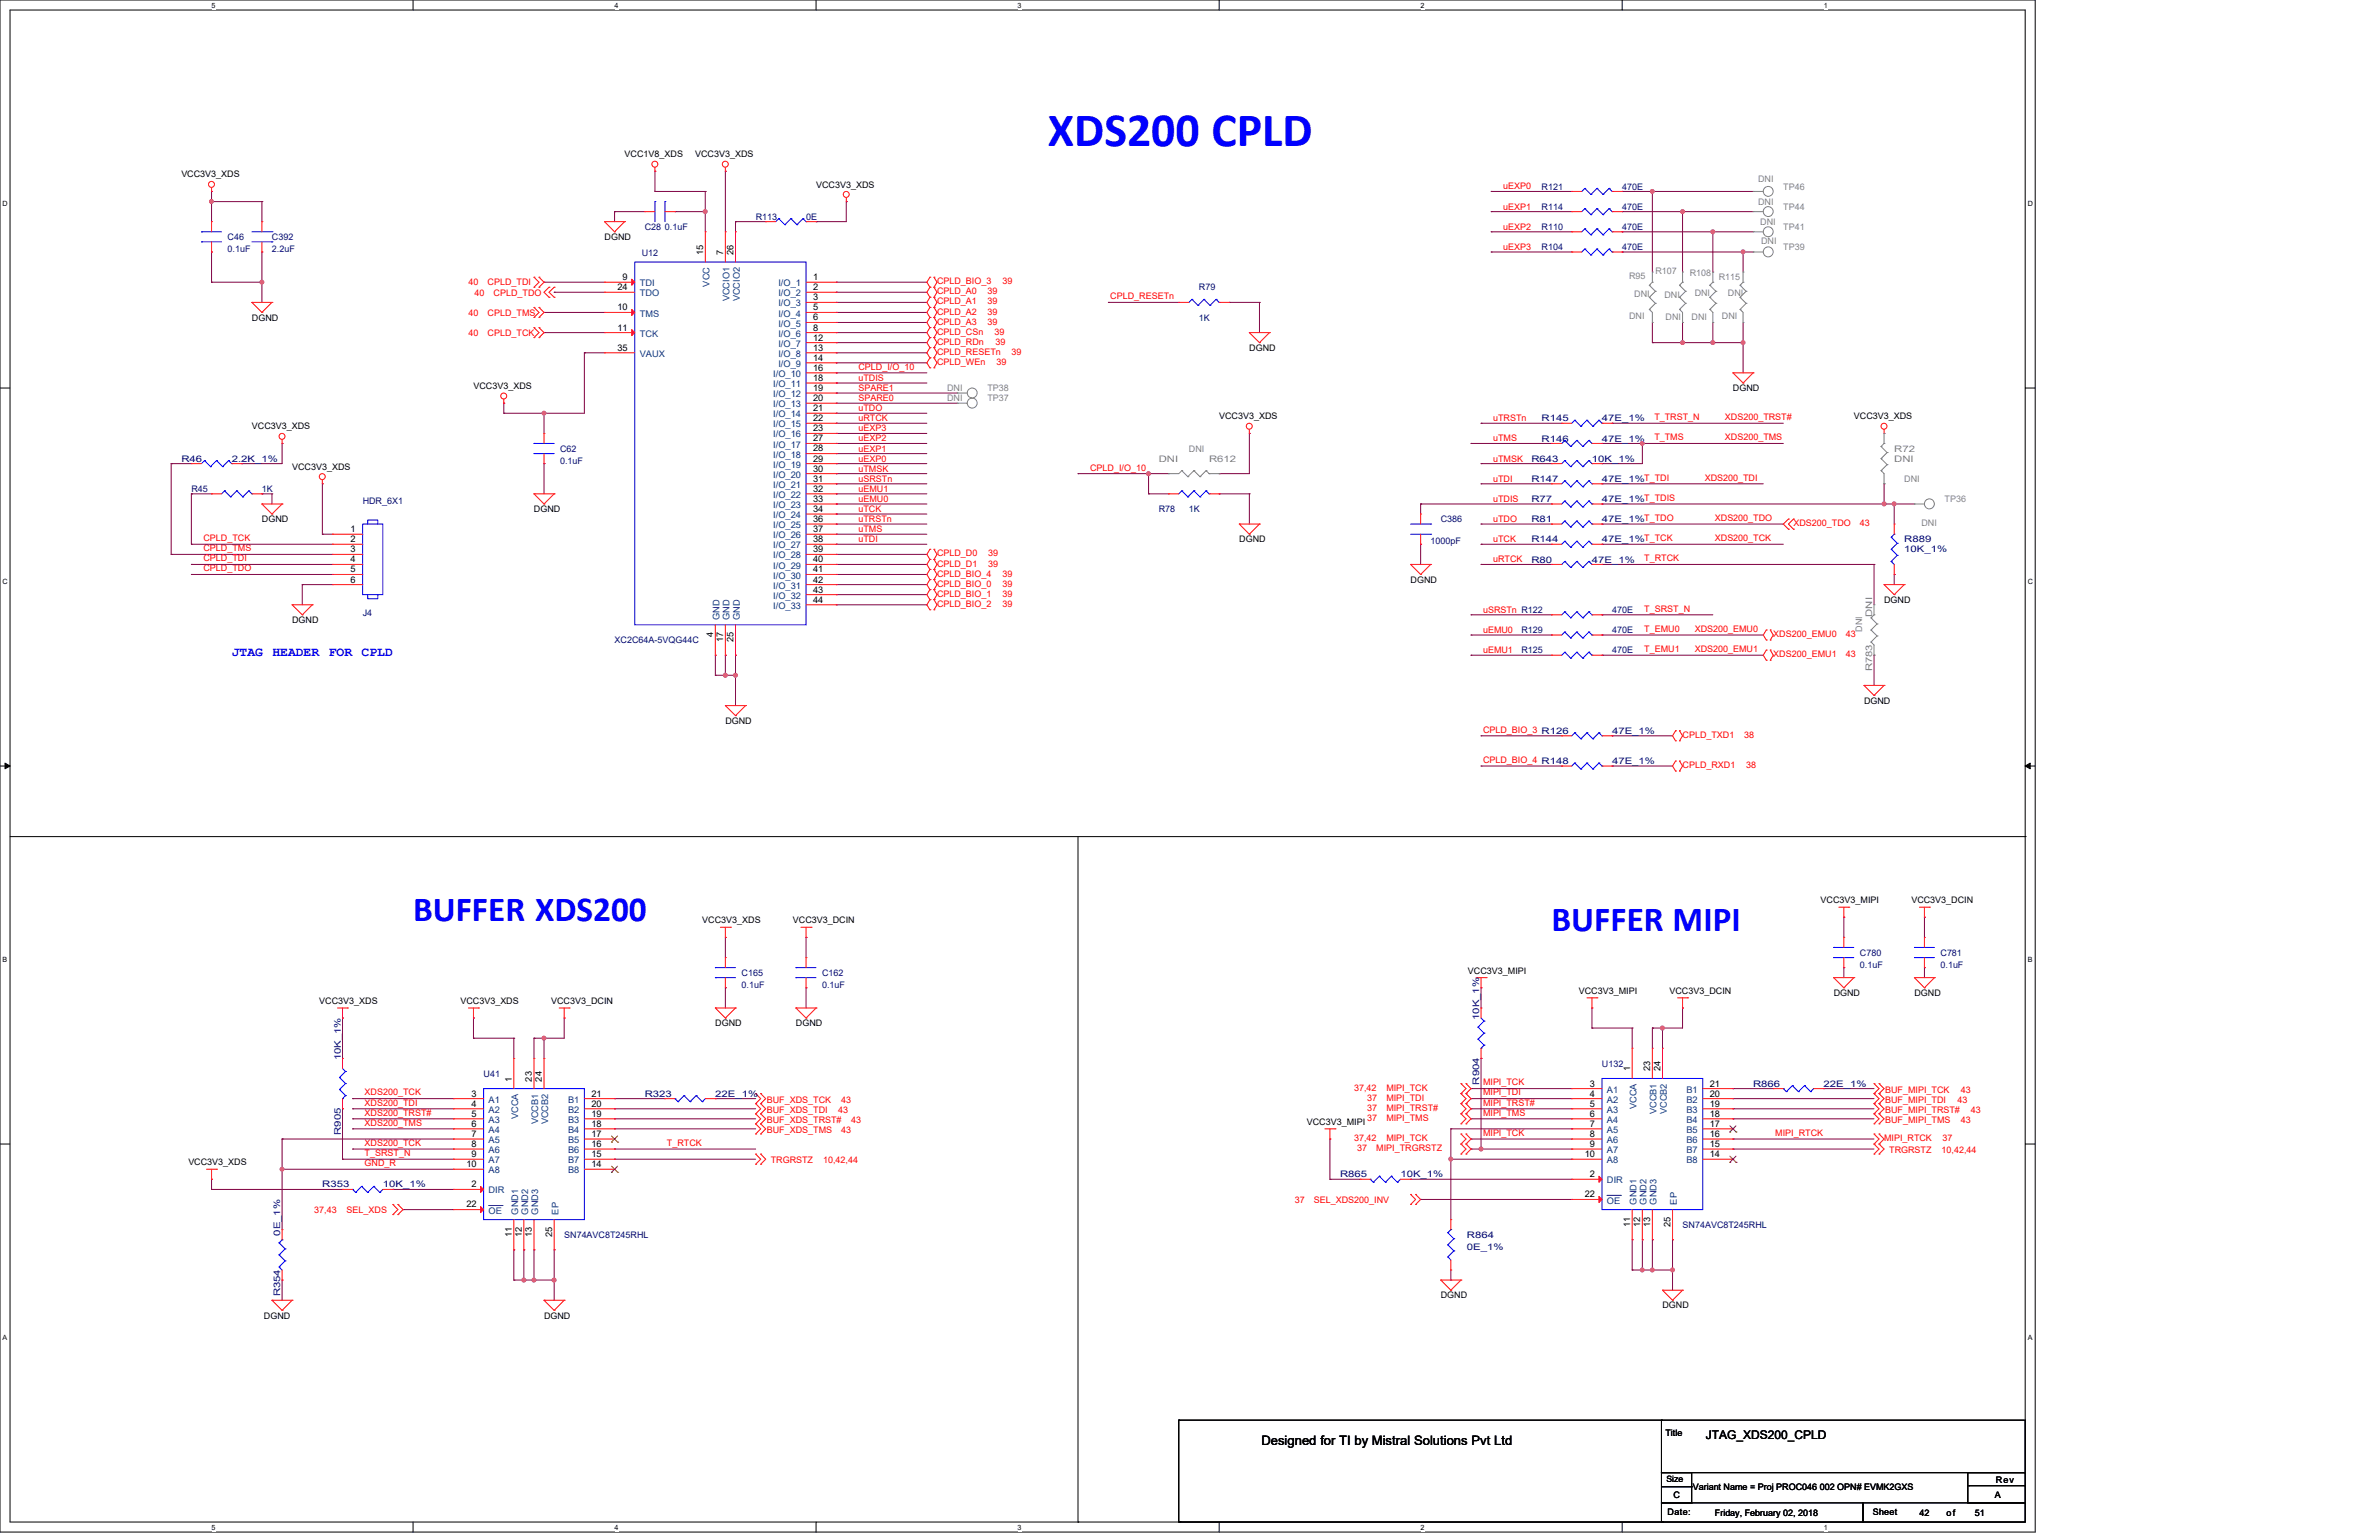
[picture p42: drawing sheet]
<svg xmlns="http://www.w3.org/2000/svg" width="432mm" height="279mm" viewBox="0 0 432 279" stroke-linecap="round" stroke-linejoin="round" font-family="sans-serif">
<defs><g id="words">
<text font-size="8.7" fill="#00f" x="190.2" y="26.6">XDS200 CPLD</text>
<g font-size="6.4" fill="#00f">
<text x="75" y="167">BUFFER XDS200</text>
<text x="281.6" y="168.8">BUFFER MIPI</text>
</g>
<g font-size="2.4" fill="#00f">
<text x="42.1" y="119">JTAG</text>
<text x="49.4" y="119">HEADER</text>
<text x="59.7" y="119">FOR</text>
<text x="65.6" y="119">CPLD</text>
</g>
<text font-size="2.4" x="229" y="262.2">Designed for TI by Mistral Solutions Pvt Ltd</text>
<text font-size="2.2" x="309.6" y="261.1">JTAG_XDS200_CPLD</text>
<g font-size="1.7">
<text x="127.6" y="46.3" transform="rotate(-90 127.6 46.3)">15</text>
<text x="131.3" y="46.3" transform="rotate(-90 131.3 46.3)">7</text>
<text x="133.1" y="46.3" transform="rotate(-90 133.1 46.3)">26</text>
<text x="112.1" y="52.6">24</text>
<text x="113" y="50.8">9</text>
<text x="147.6" y="50.8">1</text>
<text x="147.6" y="52.6">2</text>
<text x="112.1" y="56.3">10</text>
<text x="112.1" y="60">11</text>
<text x="147.6" y="54.5">3</text>
<text x="147.6" y="56.3">5</text>
<text x="147.6" y="58.1">6</text>
<text x="147.6" y="60">8</text>
<text x="112.1" y="63.6">35</text>
<text x="147.6" y="61.8">12</text>
<text x="147.6" y="63.6">13</text>
<text x="147.6" y="65.4">14</text>
<text x="147.6" y="67.3">16</text>
<text x="147.6" y="69.1">18</text>
<text x="147.6" y="70.9">19</text>
<text x="147.6" y="72.8">20</text>
<text x="147.6" y="74.6">21</text>
<text x="147.6" y="76.4">22</text>
<text x="147.6" y="78.3">23</text>
<text x="147.6" y="80.1">27</text>
<text x="147.6" y="81.9">28</text>
<text x="147.6" y="83.7">29</text>
<text x="147.6" y="85.6">30</text>
<text x="147.6" y="87.4">31</text>
<text x="147.6" y="89.2">32</text>
<text x="147.6" y="91.1">33</text>
<text x="147.6" y="92.9">34</text>
<text x="147.6" y="94.7">36</text>
<text x="63.6" y="96.5">1</text>
<text x="63.6" y="98.4">2</text>
<text x="63.6" y="100.2">3</text>
<text x="147.6" y="96.5">37</text>
<text x="147.6" y="98.4">38</text>
<text x="147.6" y="100.2">39</text>
<text x="63.6" y="102">4</text>
<text x="63.6" y="103.8">5</text>
<text x="63.6" y="105.7">6</text>
<text x="147.6" y="102">40</text>
<text x="147.6" y="103.8">41</text>
<text x="147.6" y="105.7">42</text>
<text x="147.6" y="107.5">43</text>
<text x="147.6" y="109.3">44</text>
<text x="129.5" y="115.6" transform="rotate(-90 129.5 115.6)">4</text>
<text x="131.3" y="116.5" transform="rotate(-90 131.3 116.5)">17</text>
<text x="133.1" y="116.5" transform="rotate(-90 133.1 116.5)">25</text>
<text x="92.9" y="196.2" transform="rotate(-90 92.9 196.2)">1</text>
<text x="96.5" y="196.2" transform="rotate(-90 96.5 196.2)">23</text>
<text x="98.4" y="196.2" transform="rotate(-90 98.4 196.2)">24</text>
<text x="288.6" y="197.1">3</text>
<text x="295.9" y="194.4" transform="rotate(-90 295.9 194.4)">1</text>
<text x="299.5" y="194.4" transform="rotate(-90 299.5 194.4)">23</text>
<text x="301.4" y="194.4" transform="rotate(-90 301.4 194.4)">24</text>
<text x="310.3" y="197.1">21</text>
<text x="85.6" y="198.9">3</text>
<text x="85.6" y="200.8">4</text>
<text x="85.6" y="202.6">5</text>
<text x="107.3" y="198.9">21</text>
<text x="107.3" y="200.8">20</text>
<text x="107.3" y="202.6">19</text>
<text x="288.6" y="198.9">4</text>
<text x="288.6" y="200.8">5</text>
<text x="288.6" y="202.6">6</text>
<text x="310.3" y="198.9">20</text>
<text x="310.3" y="200.8">19</text>
<text x="310.3" y="202.6">18</text>
<text x="85.6" y="204.4">6</text>
<text x="85.6" y="206.3">7</text>
<text x="85.6" y="208.1">8</text>
<text x="85.6" y="209.9">9</text>
<text x="107.3" y="204.4">18</text>
<text x="107.3" y="206.3">17</text>
<text x="107.3" y="208.1">16</text>
<text x="107.3" y="209.9">15</text>
<text x="287.6" y="209.9">10</text>
<text x="288.6" y="204.4">7</text>
<text x="288.6" y="206.3">8</text>
<text x="288.6" y="208.1">9</text>
<text x="310.3" y="204.4">17</text>
<text x="310.3" y="206.3">16</text>
<text x="310.3" y="208.1">15</text>
<text x="310.3" y="209.9">14</text>
<text x="84.6" y="211.8">10</text>
<text x="85.6" y="215.4">2</text>
<text x="107.3" y="211.8">14</text>
<text x="288.6" y="213.6">2</text>
<text x="84.6" y="219.1">22</text>
<text x="287.6" y="217.2">22</text>
<text x="92.9" y="224.4" transform="rotate(-90 92.9 224.4)">11</text>
<text x="94.7" y="224.4" transform="rotate(-90 94.7 224.4)">12</text>
<text x="96.5" y="224.4" transform="rotate(-90 96.5 224.4)">13</text>
<text x="100.2" y="224.4" transform="rotate(-90 100.2 224.4)">25</text>
<text x="295.9" y="222.6" transform="rotate(-90 295.9 222.6)">11</text>
<text x="297.7" y="222.6" transform="rotate(-90 297.7 222.6)">12</text>
<text x="299.5" y="222.6" transform="rotate(-90 299.5 222.6)">13</text>
<text x="303.2" y="222.6" transform="rotate(-90 303.2 222.6)">25</text>
</g>
<g font-size="1.7" fill="#004080">
<text x="116.1" y="51.9">TDI</text>
<text x="116.1" y="53.8">TDO</text>
<text x="128.8" y="52" transform="rotate(-90 128.8 52)">VCC</text>
<text x="141.3" y="51.9">I/O_1</text>
<text x="141.3" y="53.8">I/O_2</text>
<text x="116.1" y="57.4">TMS</text>
<text x="132.4" y="54.7" transform="rotate(-90 132.4 54.7)">VCCIO1</text>
<text x="134.3" y="54.7" transform="rotate(-90 134.3 54.7)">VCCIO2</text>
<text x="141.3" y="55.6">I/O_3</text>
<text x="141.3" y="57.4">I/O_4</text>
<text x="141.3" y="59.2">I/O_5</text>
<text x="116.1" y="61.1">TCK</text>
<text x="116.1" y="64.7">VAUX</text>
<text x="141.3" y="61.1">I/O_6</text>
<text x="141.3" y="62.9">I/O_7</text>
<text x="141.3" y="64.7">I/O_8</text>
<text x="140.4" y="68.4">I/O_10</text>
<text x="140.4" y="70.2">I/O_11</text>
<text x="141.3" y="66.6">I/O_9</text>
<text x="140.4" y="72.1">I/O_12</text>
<text x="140.4" y="73.9">I/O_13</text>
<text x="140.4" y="75.7">I/O_14</text>
<text x="140.4" y="77.5">I/O_15</text>
<text x="140.4" y="79.4">I/O_16</text>
<text x="140.4" y="81.2">I/O_17</text>
<text x="140.4" y="83">I/O_18</text>
<text x="140.4" y="84.9">I/O_19</text>
<text x="140.4" y="86.7">I/O_20</text>
<text x="140.4" y="88.5">I/O_21</text>
<text x="140.4" y="90.3">I/O_22</text>
<text x="140.4" y="92.2">I/O_23</text>
<text x="140.4" y="94">I/O_24</text>
<text x="140.4" y="95.8">I/O_25</text>
<text x="140.4" y="97.7">I/O_26</text>
<text x="140.4" y="99.5">I/O_27</text>
<text x="140.4" y="101.3">I/O_28</text>
<text x="140.4" y="103.1">I/O_29</text>
<text x="140.4" y="105">I/O_30</text>
<text x="140.4" y="106.8">I/O_31</text>
<text x="130.6" y="112.5" transform="rotate(-90 130.6 112.5)">GND</text>
<text x="132.4" y="112.5" transform="rotate(-90 132.4 112.5)">GND</text>
<text x="134.3" y="112.5" transform="rotate(-90 134.3 112.5)">GND</text>
<text x="140.4" y="108.6">I/O_32</text>
<text x="140.4" y="110.5">I/O_33</text>
<text x="88.7" y="200.1">A1</text>
<text x="88.7" y="201.9">A2</text>
<text x="88.7" y="203.7">A3</text>
<text x="94" y="203.1" transform="rotate(-90 94 203.1)">VCCA</text>
<text x="103.1" y="200.1">B1</text>
<text x="103.1" y="201.9">B2</text>
<text x="103.1" y="203.7">B3</text>
<text x="291.7" y="198.2">A1</text>
<text x="291.7" y="200.1">A2</text>
<text x="291.7" y="201.9">A3</text>
<text x="291.7" y="203.7">A4</text>
<text x="297" y="201.2" transform="rotate(-90 297 201.2)">VCCA</text>
<text x="300.7" y="202.2" transform="rotate(-90 300.7 202.2)">VCCB1</text>
<text x="302.5" y="202.2" transform="rotate(-90 302.5 202.2)">VCCB2</text>
<text x="306.1" y="198.2">B1</text>
<text x="306.1" y="200.1">B2</text>
<text x="306.1" y="201.9">B3</text>
<text x="306.1" y="203.7">B4</text>
<text x="88.7" y="205.5">A4</text>
<text x="88.7" y="207.4">A5</text>
<text x="88.7" y="209.2">A6</text>
<text x="97.7" y="204" transform="rotate(-90 97.7 204)">VCCB1</text>
<text x="99.5" y="204" transform="rotate(-90 99.5 204)">VCCB2</text>
<text x="103.1" y="205.5">B4</text>
<text x="103.1" y="207.4">B5</text>
<text x="103.1" y="209.2">B6</text>
<text x="291.7" y="205.5">A5</text>
<text x="291.7" y="207.4">A6</text>
<text x="291.7" y="209.2">A7</text>
<text x="306.1" y="205.5">B5</text>
<text x="306.1" y="207.4">B6</text>
<text x="306.1" y="209.2">B7</text>
<text x="88.7" y="211.1">A7</text>
<text x="88.7" y="212.9">A8</text>
<text x="103.1" y="211.1">B7</text>
<text x="103.1" y="212.9">B8</text>
<text x="291.7" y="214.7">DIR</text>
<text x="291.7" y="211.1">A8</text>
<text x="306.1" y="211.1">B8</text>
<text x="88.7" y="216.5">DIR</text>
<text x="88.7" y="220.2">OE</text>
<text x="94" y="220.4" transform="rotate(-90 94 220.4)">GND1</text>
<text x="95.8" y="220.4" transform="rotate(-90 95.8 220.4)">GND2</text>
<text x="97.7" y="220.4" transform="rotate(-90 97.7 220.4)">GND3</text>
<text x="101.3" y="220.4" transform="rotate(-90 101.3 220.4)">EP</text>
<text x="291.7" y="218.4">OE</text>
<text x="297" y="218.5" transform="rotate(-90 297 218.5)">GND1</text>
<text x="298.9" y="218.5" transform="rotate(-90 298.9 218.5)">GND2</text>
<text x="300.7" y="218.5" transform="rotate(-90 300.7 218.5)">GND3</text>
<text x="304.3" y="218.5" transform="rotate(-90 304.3 218.5)">EP</text>
</g>
<g font-size="1.6">
<text x="113.4" y="28.5">VCC1V8_XDS</text>
<text x="126.2" y="28.5">VCC3V3_XDS</text>
<text x="32.9" y="32.2">VCC3V3_XDS</text>
<text x="148.1" y="34">VCC3V3_XDS</text>
<text x="109.7" y="43.5">DGND</text>
<text x="45.7" y="58.2">DGND</text>
<text x="226.8" y="63.6">DGND</text>
<text x="85.9" y="70.6">VCC3V3_XDS</text>
<text x="314.5" y="71">DGND</text>
<text x="45.7" y="77.9">VCC3V3_XDS</text>
<text x="221.3" y="76.1">VCC3V3_XDS</text>
<text x="336.5" y="76.1">VCC3V3_XDS</text>
<text x="53" y="85.2">VCC3V3_XDS</text>
<text x="47.5" y="94.7">DGND</text>
<text x="96.9" y="92.9">DGND</text>
<text x="224.9" y="98.4">DGND</text>
<text x="256" y="105.7">DGND</text>
<text x="53" y="113">DGND</text>
<text x="342" y="109.4">DGND</text>
<text x="131.7" y="131.3">DGND</text>
<text x="338.3" y="127.7">DGND</text>
<text x="127.5" y="167.5">VCC3V3_XDS</text>
<text x="143.9" y="167.5">VCC3V3_DCIN</text>
<text x="330.5" y="163.9">VCC3V3_MIPI</text>
<text x="346.9" y="163.9">VCC3V3_DCIN</text>
<text x="266.4" y="176.7">VCC3V3_MIPI</text>
<text x="58" y="182.2">VCC3V3_XDS</text>
<text x="83.6" y="182.2">VCC3V3_XDS</text>
<text x="100" y="182.2">VCC3V3_DCIN</text>
<text x="286.6" y="180.3">VCC3V3_MIPI</text>
<text x="303" y="180.3">VCC3V3_DCIN</text>
<text x="332.8" y="180.7">DGND</text>
<text x="347.5" y="180.7">DGND</text>
<text x="129.8" y="186.2">DGND</text>
<text x="144.5" y="186.2">DGND</text>
<text x="237.2" y="204.1">VCC3V3_MIPI</text>
<text x="34.2" y="211.4">VCC3V3_XDS</text>
<text x="47.9" y="239.2">DGND</text>
<text x="98.7" y="239.2">DGND</text>
<text x="261.5" y="235.6">DGND</text>
<text x="301.8" y="237.4">DGND</text>
<text x="302.3" y="260.6">Title</text>
<text x="302.5" y="269">Size</text>
<text x="362.3" y="269">Rev</text>
<text x="302.7" y="274.9">Date:</text>
<text x="303.8" y="271.8">C</text>
<text x="307.2" y="270.3">Variant Name = Proj PROC046 002 OPN# EVMK2GXS</text>
<text x="311.3" y="275.1">Friday, February 02, 2018</text>
<text x="340" y="274.9">Sheet</text>
<text x="348.4" y="275.1">42</text>
<text x="353.3" y="275.1">of</text>
<text x="358.4" y="275.1">51</text>
<text x="362.1" y="271.8">A</text>
</g>
<g font-size="1.6" fill="#f00">
<text x="272.8" y="34.4">uEXP0</text>
<text x="272.8" y="41.7">uEXP2</text>
<text x="272.8" y="38">uEXP1</text>
<text x="272.8" y="45.4">uEXP3</text>
<text x="85" y="51.8">40</text>
<text x="86.1" y="53.8">40</text>
<text x="88.5" y="51.8">CPLD_TDI</text>
<text x="89.6" y="53.8">CPLD_TDO</text>
<text x="170.1" y="51.6">CPLD_BIO_3</text>
<text x="170.1" y="53.4">CPLD_A0</text>
<text x="179.2" y="53.4">39</text>
<text x="181.9" y="51.6">39</text>
<text x="85" y="57.3">40</text>
<text x="88.5" y="57.3">CPLD_TMS</text>
<text x="170.1" y="55.2">CPLD_A1</text>
<text x="170.1" y="57.1">CPLD_A2</text>
<text x="170.1" y="58.9">CPLD_A3</text>
<text x="179.2" y="55.2">39</text>
<text x="179.2" y="57.1">39</text>
<text x="179.2" y="58.9">39</text>
<text x="201.5" y="54.3">CPLD_RESETn</text>
<text x="85" y="60.9">40</text>
<text x="88.5" y="60.9">CPLD_TCK</text>
<text x="170.1" y="60.7">CPLD_CSn</text>
<text x="170.1" y="62.5">CPLD_RDn</text>
<text x="170.1" y="64.4">CPLD_RESETn</text>
<text x="180.5" y="60.7">39</text>
<text x="180.7" y="62.5">39</text>
<text x="183.6" y="64.4">39</text>
<text x="155.8" y="67.1">CPLD_I/O_10</text>
<text x="155.8" y="69.1">uTDIS</text>
<text x="155.8" y="71">SPARE1</text>
<text x="170.1" y="66.2">CPLD_WEn</text>
<text x="180.9" y="66.2">39</text>
<text x="155.8" y="72.8">SPARE0</text>
<text x="155.8" y="74.6">uTDO</text>
<text x="155.8" y="76.4">uRTCK</text>
<text x="271" y="76.4">uTRSTn</text>
<text x="300.3" y="76.2">T_TRST_N</text>
<text x="313.1" y="76.2">XDS200_TRST#</text>
<text x="155.8" y="78.3">uEXP3</text>
<text x="155.8" y="80.1">uEXP2</text>
<text x="155.8" y="81.9">uEXP1</text>
<text x="155.8" y="83.8">uEXP0</text>
<text x="271" y="83.8">uTMSK</text>
<text x="271" y="80.1">uTMS</text>
<text x="300.3" y="79.9">T_TMS</text>
<text x="313.1" y="79.9">XDS200_TMS</text>
<text x="155.8" y="85.6">uTMSK</text>
<text x="155.8" y="87.4">uSRSTn</text>
<text x="155.8" y="89.2">uEMU1</text>
<text x="197.9" y="85.4">CPLD_I/O_10</text>
<text x="271" y="87.4">uTDI</text>
<text x="309.4" y="87.2">XDS200_TDI</text>
<text x="155.8" y="91.1">uEMU0</text>
<text x="155.8" y="92.9">uTCK</text>
<text x="155.8" y="94.7">uTRSTn</text>
<text x="271" y="91.1">uTDIS</text>
<text x="271" y="94.7">uTDO</text>
<text x="311.3" y="94.5">XDS200_TDO</text>
<text x="325.5" y="95.5">XDS200_TDO</text>
<text x="337.6" y="95.5">43</text>
<text x="36.9" y="100">CPLD_TMS</text>
<text x="36.9" y="98.2">CPLD_TCK</text>
<text x="36.9" y="101.8">CPLD_TDI</text>
<text x="155.8" y="96.6">uTMS</text>
<text x="155.8" y="98.4">uTDI</text>
<text x="170.1" y="101">CPLD_D0</text>
<text x="179.4" y="101">39</text>
<text x="271" y="98.4">uTCK</text>
<text x="298.5" y="101.8">T_RTCK</text>
<text x="311.3" y="98.2">XDS200_TCK</text>
<text x="36.9" y="103.7">CPLD_TDO</text>
<text x="170.1" y="102.8">CPLD_D1</text>
<text x="170.1" y="104.6">CPLD_BIO_4</text>
<text x="170.1" y="106.4">CPLD_BIO_0</text>
<text x="179.4" y="102.8">39</text>
<text x="181.9" y="104.6">39</text>
<text x="181.9" y="106.4">39</text>
<text x="271" y="102">uRTCK</text>
<text x="170.1" y="108.3">CPLD_BIO_1</text>
<text x="170.1" y="110.1">CPLD_BIO_2</text>
<text x="181.9" y="108.3">39</text>
<text x="181.9" y="110.1">39</text>
<text x="269.2" y="111.2">uSRSTn R122</text>
<text x="298.5" y="111">T_SRST_N</text>
<text x="269.2" y="114.9">uEMU0</text>
<text x="269.2" y="118.5">uEMU1</text>
<text x="298.5" y="114.6">T_EMU0</text>
<text x="298.5" y="118.3">T_EMU1</text>
<text x="307.6" y="114.6">XDS200_EMU0</text>
<text x="307.6" y="118.3">XDS200_EMU1</text>
<text x="321.9" y="115.6">XDS200_EMU0</text>
<text x="321.9" y="119.3">XDS200_EMU1</text>
<text x="335" y="115.6">43</text>
<text x="335" y="119.3">43</text>
<text x="269.2" y="132.9">CPLD_BIO_3 R126</text>
<text x="305.4" y="133.9">CPLD_TXD1</text>
<text x="316.5" y="133.9">38</text>
<text x="269.2" y="138.4">CPLD_BIO_4 R148</text>
<text x="305.4" y="139.4">CPLD_RXD1</text>
<text x="316.9" y="139.4">38</text>
<text x="245.8" y="197.9">37,42</text>
<text x="251.6" y="197.9">MIPI_TCK</text>
<text x="269.2" y="196.9">MIPI_TCK</text>
<text x="66.2" y="200.6">XDS200_TDI</text>
<text x="66.2" y="202.4">XDS200_TRST#</text>
<text x="66.2" y="198.8">XDS200_TCK</text>
<text x="139.2" y="201.9">BUF_XDS_TDI</text>
<text x="139.2" y="203.7">BUF_XDS_TRST#</text>
<text x="139.2" y="200.1">BUF_XDS_TCK</text>
<text x="152.1" y="201.9">43</text>
<text x="152.7" y="200.1">43</text>
<text x="154.5" y="203.7">43</text>
<text x="248.2" y="199.7">37</text>
<text x="248.2" y="201.5">37</text>
<text x="248.2" y="203.4">37</text>
<text x="251.6" y="199.7">MIPI_TDI</text>
<text x="251.6" y="201.5">MIPI_TRST#</text>
<text x="251.6" y="203.4">MIPI_TMS</text>
<text x="269.2" y="198.8">MIPI_TDI</text>
<text x="269.2" y="202.4">MIPI_TMS</text>
<text x="269.2" y="200.6">MIPI_TRST#</text>
<text x="342.2" y="200.1">BUF_MIPI_TDI</text>
<text x="342.2" y="201.9">BUF_MIPI_TRST#</text>
<text x="342.2" y="203.7">BUF_MIPI_TMS</text>
<text x="342.2" y="198.2">BUF_MIPI_TCK</text>
<text x="355.3" y="200.1">43</text>
<text x="355.9" y="198.2">43</text>
<text x="355.9" y="203.7">43</text>
<text x="357.7" y="201.9">43</text>
<text x="66.2" y="204.2">XDS200_TMS</text>
<text x="66.2" y="207.9">XDS200_TCK</text>
<text x="66.2" y="209.7">T_SRST_N</text>
<text x="121.1" y="207.9">T_RTCK</text>
<text x="139.2" y="205.6">BUF_XDS_TMS</text>
<text x="152.7" y="205.6">43</text>
<text x="245.8" y="207">37,42</text>
<text x="246.3" y="208.9">37</text>
<text x="249.8" y="208.9">MIPI_TRGRSTZ</text>
<text x="251.6" y="207">MIPI_TCK</text>
<text x="269.2" y="206.1">MIPI_TCK</text>
<text x="322.2" y="206.1">MIPI_RTCK</text>
<text x="342" y="207">MIPI_RTCK</text>
<text x="342.9" y="209.2">TRGRSTZ</text>
<text x="352.4" y="209.2">10,42,44</text>
<text x="352.6" y="207">37</text>
<text x="66.2" y="211.6">GND_R</text>
<text x="139.9" y="211.1">TRGRSTZ</text>
<text x="149.4" y="211.1">10,42,44</text>
<text x="57" y="220">37,43</text>
<text x="62.9" y="220">SEL_XDS</text>
<text x="235" y="218.2">37</text>
<text x="238.5" y="218.2">SEL_XDS200_INV</text>
</g>
<g font-size="1.6" fill="#000080">
<text x="279.8" y="34.4">R121</text>
<text x="294.4" y="34.4">470E</text>
<text x="117" y="41.7">C28 0.1uF</text>
<text x="137.2" y="39.9">R113</text>
<text x="146.3" y="39.9">0E</text>
<text x="279.8" y="38.1">R114</text>
<text x="279.8" y="41.7">R110</text>
<text x="294.4" y="38.1">470E</text>
<text x="294.4" y="41.7">470E</text>
<text x="41.3" y="43.5">C46</text>
<text x="41.3" y="45.7">0.1uF</text>
<text x="49.4" y="43.5">C392</text>
<text x="49.4" y="45.7">2.2uF</text>
<text x="116.5" y="46.5">U12</text>
<text x="279.8" y="45.4">R104</text>
<text x="294.4" y="45.4">470E</text>
<text x="217.6" y="52.7">R79</text>
<text x="217.6" y="58.2">1K</text>
<text x="279.8" y="76.5">R145</text>
<text x="290.8" y="76.5">47E_1%</text>
<text x="32.9" y="83.8">R46</text>
<text x="42.1" y="83.8">2.2K_1%</text>
<text x="101.7" y="81.9">C62</text>
<text x="278" y="83.8">R643</text>
<text x="279.8" y="80.1">R146</text>
<text x="288.9" y="83.8">10K_1%</text>
<text x="290.8" y="80.1">47E_1%</text>
<text x="34.7" y="89.3">R45</text>
<text x="47.5" y="89.3">1K</text>
<text x="101.7" y="84.1">0.1uF</text>
<text x="278" y="87.4">R147</text>
<text x="290.8" y="87.4">47E_1%T_TDI</text>
<text x="65.8" y="91.4">HDR_6X1</text>
<text x="210.3" y="92.9">R78</text>
<text x="215.8" y="92.9">1K</text>
<text x="261.5" y="94.7">C386</text>
<text x="278" y="91.1">R77</text>
<text x="278" y="94.7">R81</text>
<text x="290.8" y="91.1">47E_1%T_TDIS</text>
<text x="290.8" y="94.7">47E_1%T_TDO</text>
<text x="259.7" y="98.8">1000pF</text>
<text x="278" y="98.4">R144</text>
<text x="290.8" y="98.4">47E_1%T_TCK</text>
<text x="345.6" y="98.4">R889</text>
<text x="345.6" y="100.2">10K_1%</text>
<text x="278" y="102.1">R80</text>
<text x="288.9" y="102.1">47E_1%</text>
<text x="65.8" y="111.8">J4</text>
<text x="292.6" y="111.2">470E</text>
<text x="111.5" y="116.7">XC2C64A-5VQG44C</text>
<text x="276.1" y="114.9">R129</text>
<text x="276.1" y="118.5">R125</text>
<text x="292.6" y="114.9">470E</text>
<text x="292.6" y="118.5">470E</text>
<text x="292.6" y="133.1">47E_1%</text>
<text x="292.6" y="138.6">47E_1%</text>
<text x="337.6" y="173.4">C780</text>
<text x="352.2" y="173.4">C781</text>
<text x="134.6" y="177">C165</text>
<text x="134.6" y="179.2">0.1uF</text>
<text x="149.2" y="177">C162</text>
<text x="149.2" y="179.2">0.1uF</text>
<text x="337.6" y="175.6">0.1uF</text>
<text x="352.2" y="175.6">0.1uF</text>
<text x="268.5" y="185.1" transform="rotate(-90 268.5 185.1)">10K_1%</text>
<text x="61.8" y="192.4" transform="rotate(-90 61.8 192.4)">10K_1%</text>
<text x="87.8" y="195.3">U41</text>
<text x="268.5" y="196.8" transform="rotate(-90 268.5 196.8)">R904</text>
<text x="290.8" y="193.5">U132</text>
<text x="318.2" y="197.1">R866</text>
<text x="331" y="197.1">22E_1%</text>
<text x="117" y="199">R323</text>
<text x="129.8" y="199">22E_1%</text>
<text x="61.8" y="205.9" transform="rotate(-90 61.8 205.9)">R905</text>
<text x="58.5" y="215.4">R353</text>
<text x="69.5" y="215.4">10K_1%</text>
<text x="243.2" y="213.6">R865</text>
<text x="254.2" y="213.6">10K_1%</text>
<text x="50.9" y="224.2" transform="rotate(-90 50.9 224.2)">0E_1%</text>
<text x="102.4" y="224.6">SN74AVC8T245RHL</text>
<text x="266.3" y="224.6">R864</text>
<text x="266.3" y="226.8">0E_1%</text>
<text x="305.4" y="222.8">SN74AVC8T245RHL</text>
<text x="50.9" y="235.2" transform="rotate(-90 50.9 235.2)">R354</text>
</g>
<g font-size="1.6" fill="#808080">
<text x="319.1" y="32.9">DNI</text>
<text x="323.7" y="34.4">TP46</text>
<text x="319.1" y="37.1">DNI</text>
<text x="319.5" y="40.8">DNI</text>
<text x="323.7" y="38.1">TP44</text>
<text x="323.7" y="41.7">TP41</text>
<text x="319.7" y="44.3">DNI</text>
<text x="323.7" y="45.4">TP39</text>
<text x="295.7" y="50.7">R95</text>
<text x="296.6" y="54">DNI</text>
<text x="300.5" y="49.8">R107</text>
<text x="306.7" y="50.1">R108</text>
<text x="307.6" y="53.8">DNI</text>
<text x="312" y="50.8">R115</text>
<text x="313.6" y="53.8">DNI</text>
<text x="295.7" y="57.8">DNI</text>
<text x="302.1" y="54.1">DNI</text>
<text x="302.3" y="58">DNI</text>
<text x="307" y="58">DNI</text>
<text x="312.5" y="57.8">DNI</text>
<text x="171.9" y="71">DNI</text>
<text x="179.2" y="71">TP38</text>
<text x="171.9" y="72.8">DNI</text>
<text x="179.2" y="72.8">TP37</text>
<text x="210.3" y="83.8">DNI</text>
<text x="215.8" y="81.9">DNI</text>
<text x="219.5" y="83.8">R612</text>
<text x="343.8" y="81.9">R72</text>
<text x="343.8" y="83.8">DNI</text>
<text x="345.6" y="87.4">DNI</text>
<text x="348.7" y="95.5">DNI</text>
<text x="353" y="91.1">TP36</text>
<text x="339.8" y="111.9" transform="rotate(-90 339.8 111.9)">DNI</text>
<text x="338" y="114.7" transform="rotate(-90 338 114.7)">DNI</text>
<text x="339.8" y="121.8" transform="rotate(-90 339.8 121.8)">R783</text>
</g>
<g font-size="1.3">
<text x="38.4" y="1.4">5</text>
<text x="111.5" y="1.4">4</text>
<text x="184.7" y="1.4">3</text>
<text x="257.9" y="1.4">2</text>
<text x="331" y="1.4">1</text>
<text x=".5" y="37.3">D</text>
<text x="368" y="37.3">D</text>
<text x=".5" y="105.9">C</text>
<text x="368" y="105.9">C</text>
<text x=".5" y="174.5">B</text>
<text x="368" y="174.5">B</text>
<text x=".5" y="243">A</text>
<text x="368" y="243">A</text>
<text x="38.4" y="277.5">5</text>
<text x="111.5" y="277.5">4</text>
<text x="184.7" y="277.5">3</text>
<text x="257.9" y="277.5">2</text>
<text x="331" y="277.5">1</text>
</g>
</g></defs>
<path d="M0 0h369.4v278h-369.4zM1.8 1.8h365.8v274.3h-365.8z" fill="none" stroke="#000" stroke-width=".18"/>
<g fill="#fff">
<path d="M38.4 .2h.7v1.5h-.7z"/>
<path d="M38.4 276.3h.7v1.5h-.7z"/>
</g>
<path d="M75 0v1.8M75 276.1v1.9" fill="none" stroke="#000" stroke-width=".18"/>
<g fill="#fff">
<path d="M111.5 .2h.8v1.5h-.8z"/>
<path d="M111.5 276.3h.8v1.5h-.8z"/>
</g>
<path d="M148.1 0v1.8M148.1 276.1v1.9" fill="none" stroke="#000" stroke-width=".18"/>
<g fill="#fff">
<path d="M184.7 .2h.7v1.5h-.7z"/>
<path d="M184.7 276.3h.7v1.5h-.7z"/>
</g>
<path d="M221.3 0v1.8M221.3 276.1v1.9" fill="none" stroke="#000" stroke-width=".18"/>
<g fill="#fff">
<path d="M257.9 .2h.7v1.5h-.7z"/>
<path d="M257.9 276.3h.7v1.5h-.7z"/>
</g>
<path d="M294.4 0v1.8M294.4 276.1v1.9" fill="none" stroke="#000" stroke-width=".18"/>
<g fill="#fff">
<path d="M331 .2h.7v1.5h-.7z"/>
<path d="M331 276.3h.7v1.5h-.7z"/>
<path d="M.5 36.1h.9v1.5h-.9z"/>
<path d="M368 36.1h1v1.5h-1z"/>
<path d="M.5 104.7h.9v1.5h-.9z"/>
<path d="M368 104.7h1v1.5h-1z"/>
</g>
<path d="M0 70.4h1.8M367.6 70.4h1.8" fill="none" stroke="#000" stroke-width=".18"/>
<g fill="#fff">
<path d="M.5 173.3h.8v1.4h-.8z"/>
<path d="M368 173.3h.9v1.4h-.9z"/>
</g>
<path d="M0 139h1.8M.9 138.5l.9 .5-.9 .5zM367.6 139l.9-.5v1zM367.6 139h1.8" fill="none" stroke="#000" stroke-width=".18"/>
<path d="M.9 138.5l.9 .5-.9 .5zM367.6 139l.9-.5v1z" fill="#000"/>
<g fill="#fff">
<path d="M.5 241.9h.8v1.4h-.8z"/>
<path d="M368 241.9h.9v1.4h-.9z"/>
</g>
<path d="M1.8 151.8h365.8M195.7 151.8v124.3M367.6 151.8h.1M0 207.6h1.8M367.6 207.6h1.8M195.7 276.1h.1" fill="none" stroke="#000" stroke-width=".18"/>
<g fill="none" stroke="#800040" stroke-width=".18">
<path d="M270.7 38.4h.1M270.7 34.7h.1M270.7 38.4h14.6M270.7 34.7h14.6M270.7 42.1h.1M270.7 42.1h14.6M257.9 98.7h.1M257.9 98.7v3.7M298.1 80.5h.1M298.1 80.5h25.6M267 111.5h.1M267 115.2h.1"/>
<path d="M267 118.9h.1M267 111.5h14.6M267 115.2h14.6M267 118.9h14.6"/>
</g>
<circle cx="298.1" cy="80.4" r=".35" fill="#f0f"/>
<circle cx="298.1" cy="80.4" r=".35" fill="none" stroke="#f0f" stroke-width=".18"/>
<g fill="none" stroke="#800040" stroke-width=".18">
<path d="M299.9 34.7h.1M299.9 34.7h18.3M305.4 38.4h.1M305.4 38.4h12.8M270.7 45.7h.1M270.7 45.7h14.6M310.9 42.1h.1M310.9 42.1h7.3M316.4 45.7h.1M316.4 45.7h1.8M268.8 76.8h.1M268.8 76.8h14.7"/>
<path d="M257.9 91.4h.1M257.9 91.4v1.9M257.9 91.4h23.7M267 80.5h.1M267 80.5h14.6M268.8 84.1h.1M268.8 87.8h.1M268.8 95.1h.1M268.8 98.7h.1M268.8 87.8h12.8M268.8 95.1h12.8M268.8 84.1h12.8"/>
<path d="M268.8 98.7h12.8M290.8 87.8h.1M290.8 95.1h.1M290.8 84.1h.1M290.8 80.5h.1M290.8 91.4h.1M290.8 87.8h29.2M290.8 95.1h32.9M290.8 80.5h7.3M298.1 80.5h.1M298.1 80.5v3.6h-7.3M342 87.8h.1"/>
<path d="M342 87.8v3.6h-51.2M343.8 91.4h.1M343.8 91.4h3.7M268.8 102.4h.1M268.8 102.4h12.8M290.8 115.2h.1M290.8 118.9h.1M290.8 111.5h.1M290.8 102.4h.1M290.8 115.2h29.2M290.8 118.9h29.2M290.8 111.5h20.1"/>
<path d="M290.8 102.4h49.3"/>
</g>
<circle cx="342" cy="91.4" r=".36" fill="#f0f"/>
<circle cx="342" cy="91.4" r=".36" fill="none" stroke="#f0f" stroke-width=".18"/>
<path d="M122.5 38.4h.1M122.5 38.4h5.5M133.5 40.2h.1M133.5 40.2v1.9M91.4 73.2h.1M91.4 75h.1M91.4 73.2v1.8M98.7 75h.1M98.7 75v3.6M106.1 64h.1M106.1 64v11h-14.7M106.1 64h3.6" fill="none" stroke="#800040" stroke-width=".18"/>
<circle cx="98.7" cy="75" r=".35" fill="#f0f"/>
<circle cx="98.7" cy="75" r=".35" fill="none" stroke="#f0f" stroke-width=".18"/>
<g fill="none" stroke="#800040" stroke-width=".18">
<path d="M111.5 38.4h.1M111.5 38.4h5.5M111.5 38.4v1.8M128 38.4h.1M128 38.4v3.7M98.7 51.2h.1M98.7 56.7h.1M98.7 51.2h11M98.7 56.7h11M100.6 53h.1M100.6 53h9.1M151.8 51.2h.1"/>
<path d="M151.8 53h.1M151.8 54.9h.1M151.8 56.7h.1M151.8 58.5h.1M151.8 51.2h16.4M151.8 56.7h16.4M151.8 53h16.4M151.8 54.9h16.4M151.8 58.5h16.4M98.7 60.3h.1M98.7 60.3h11M151.8 60.3h.1"/>
<path d="M151.8 62.2h.1M151.8 64h.1M151.8 65.8h.1M151.8 67.6h.1M151.8 69.5h.1M151.8 71.3h.1M151.8 73.2h.1M151.8 75h.1M151.8 76.8h.1M151.8 78.6h.1M151.8 60.3h16.4M151.8 62.2h16.4"/>
<path d="M151.8 64h16.4M151.8 65.8h16.4M151.8 67.6h16.4M151.8 69.5h16.4M151.8 71.3h21.9M151.8 73.2h21.9M151.8 75h16.4M151.8 76.8h16.4M151.8 78.6h16.4M98.7 84.1h.1M98.7 84.1v5.5M151.8 80.5h.1"/>
<path d="M151.8 82.3h.1M151.8 84.1h.1M151.8 85.9h.1M151.8 87.8h.1M151.8 89.6h.1M151.8 91.4h.1M151.8 93.3h.1M151.8 95.1h.1M151.8 96.9h.1M151.8 98.7h.1M151.8 80.5h16.4M151.8 82.3h16.4"/>
<path d="M151.8 84.1h16.4M151.8 85.9h16.4M151.8 87.8h16.4M151.8 89.6h16.4M151.8 91.4h16.4M151.8 93.3h16.4M151.8 95.1h16.4M151.8 96.9h16.4M151.8 98.7h16.4M151.8 100.6h.1M151.8 102.4h.1M151.8 104.2h.1"/>
<path d="M151.8 106.1h.1M151.8 107.9h.1M151.8 109.7h.1M151.8 100.6h16.4M151.8 102.4h16.4M151.8 104.2h16.4M151.8 106.1h16.4M151.8 107.9h16.4M151.8 109.7h16.4M133.5 122.5h.1M133.5 122.5v5.5"/>
</g>
<circle cx="133.5" cy="122.5" r=".36" fill="#f0f"/>
<circle cx="133.5" cy="122.5" r=".36" fill="none" stroke="#f0f" stroke-width=".18"/>
<path d="M129.8 118.9h.1M129.8 118.9v3.6M131.7 118.9h.1M131.7 118.9v3.6M129.8 122.5h.1M129.8 122.5h3.7M131.7 122.5h.1" fill="none" stroke="#800040" stroke-width=".18"/>
<circle cx="131.7" cy="122.5" r=".36" fill="#f0f"/>
<circle cx="131.7" cy="122.5" r=".36" fill="none" stroke="#f0f" stroke-width=".18"/>
<g fill="none" stroke="#800040" stroke-width=".18">
<path d="M118.9 31.1h.1M118.9 34.7h.1M118.9 31.1v3.6M118.9 34.7h9.1M128 34.7h.1M128 34.7v3.7M131.7 31.1h.1M131.7 31.1v11M153.6 36.6h.1M153.6 36.6v3.6h-5.5M148.1 40.2h.1M133.5 118.9h.1"/>
<path d="M133.5 118.9v3.6M268.8 133.5h.1M268.8 139h.1M268.8 133.5h14.7M268.8 139h14.7M292.6 133.5h.1M292.6 139h.1M292.6 133.5h11M292.6 139h11"/>
</g>
<circle cx="128" cy="38.4" r=".36" fill="#f0f"/>
<circle cx="128" cy="38.4" r=".36" fill="none" stroke="#f0f" stroke-width=".18"/>
<path d="M38.4 36.6h.1M38.4 36.6v3.6M47.5 51.2h.1M47.5 51.2v3.7" fill="none" stroke="#800040" stroke-width=".18"/>
<circle cx="47.5" cy="51.2" r=".35" fill="#f0f"/>
<circle cx="47.5" cy="51.2" r=".35" fill="none" stroke="#f0f" stroke-width=".18"/>
<path d="M38.4 36.6h.1M38.4 34.7h.1M38.4 34.7v1.9M38.4 36.6h9.1M47.5 36.6h.1M47.5 36.6v3.6M38.4 45.7h.1M38.4 51.2h.1M38.4 45.7v5.5M38.4 51.2h9.1" fill="none" stroke="#800040" stroke-width=".18"/>
<circle cx="38.4" cy="36.6" r=".36" fill="#f0f"/>
<circle cx="38.4" cy="36.6" r=".36" fill="none" stroke="#f0f" stroke-width=".18"/>
<g fill="none" stroke="#800040" stroke-width=".18">
<path d="M47.5 45.7h.1M47.5 45.7v5.5M201.2 54.9h.1M201.2 54.9h12.8M223.1 54.9h.1M223.1 54.9h5.5M228.6 54.9h.1M228.6 54.9v5.4M226.8 78.6h.1M226.8 78.6v7.3h-5.5M208.5 89.6h.1M208.5 85.9h.1"/>
<path d="M208.5 89.6h3.6M208.5 85.9h3.6M208.5 85.9v3.7M221.3 89.6h.1M221.3 85.9h.1M221.3 89.6h5.5M226.8 89.6h.1M226.8 89.6v5.5"/>
</g>
<circle cx="208.5" cy="85.9" r=".36" fill="#f0f"/>
<circle cx="208.5" cy="85.9" r=".36" fill="none" stroke="#f0f" stroke-width=".18"/>
<g fill="none" stroke="#800040" stroke-width=".18">
<path d="M292.6 76.8h.1M292.6 76.8h31.1M31.1 84.1h.1M31.1 84.1v16.5M31.1 84.1h3.6M34.7 98.7h.1M34.7 89.6h.1M34.7 98.7h25.6M34.7 89.6v9.1M34.7 89.6h3.7M43.9 84.1h.1M47.5 89.6h.1"/>
<path d="M47.5 89.6h1.9M49.4 89.6h.1M49.4 89.6v1.8M51.2 80.5h.1M51.2 80.5v3.6h-7.3M58.5 96.9h.1M58.5 87.8h.1M58.5 96.9h1.8M58.5 87.8v9.1M195.7 85.9h.1M195.7 85.9h12.8M31.1 100.6h.1"/>
<path d="M31.1 100.6h29.2M34.7 104.2h.1M34.7 102.4h.1M34.7 104.2h25.6M34.7 102.4h25.6M54.9 106.1h.1M54.9 106.1v3.6M54.9 106.1h5.4M131.7 170.1h.1M131.7 179.2h.1M131.7 170.1v3.6M131.7 179.2v3.7"/>
<path d="M146.3 170.1h.1M146.3 179.2h.1M146.3 170.1v3.6M146.3 179.2v3.7M64 199.3h.1M64 199.3h18.3M111.5 199.3h.1M111.5 199.3h9.2M129.8 199.3h.1M129.8 199.3h7.4M38.4 215.8h.1M38.4 214h.1"/>
<path d="M38.4 215.8h23.8M38.4 214v1.8M51.2 212.1h.1M51.2 212.1v11M51.2 212.1h31.1M64 201.2h.1M64 203h.1M64 204.8h.1M64 201.2h18.3M64 203h18.3M64 204.8h18.3M71.3 215.8h.1"/>
<path d="M71.3 215.8h11M73.2 219.5h.1M73.2 219.5h9.1M111.5 201.2h.1M111.5 203h.1M111.5 204.8h.1M111.5 201.2h25.7M111.5 203h25.7M111.5 204.8h25.7M51.2 232.2h.1M51.2 232.2v3.7M93.3 226.8h.1"/>
<path d="M93.3 226.8v5.4M95.1 226.8h.1M95.1 226.8v5.4M96.9 226.8h.1M96.9 226.8v5.4M100.6 232.2h.1M100.6 232.2v3.7"/>
</g>
<circle cx="96.9" cy="232.2" r=".36" fill="#f0f"/>
<circle cx="96.9" cy="232.2" r=".36" fill="none" stroke="#f0f" stroke-width=".18"/>
<path d="M93.3 232.2h.1M93.3 232.2h1.8" fill="none" stroke="#800040" stroke-width=".18"/>
<circle cx="95.1" cy="232.2" r=".36" fill="#f0f"/>
<circle cx="95.1" cy="232.2" r=".36" fill="none" stroke="#f0f" stroke-width=".18"/>
<path d="M100.6 226.8h.1M100.6 226.8v5.4" fill="none" stroke="#800040" stroke-width=".18"/>
<circle cx="100.6" cy="232.2" r=".36" fill="#f0f"/>
<circle cx="100.6" cy="232.2" r=".36" fill="none" stroke="#f0f" stroke-width=".18"/>
<g fill="none" stroke="#800040" stroke-width=".18">
<path d="M85.9 188.4h.1M85.9 184.7h.1M85.9 188.4h7.4M85.9 184.7v3.7M93.3 188.4h.1M93.3 188.4v3.6M96.9 188.4h.1M98.7 188.4h.1M102.4 184.7h.1M102.4 184.7v3.7h-5.5M95.1 232.2h.1M95.1 232.2h5.5"/>
<path d="M96.9 232.2h.1"/>
</g>
<circle cx="98.7" cy="188.3" r=".35" fill="#f0f"/>
<circle cx="98.7" cy="188.3" r=".35" fill="none" stroke="#f0f" stroke-width=".18"/>
<g fill="none" stroke="#800040" stroke-width=".18">
<path d="M133.5 40.2h.1M133.5 40.2h5.5M290.8 98.7h.1M290.8 98.7h32.9M340.1 102.4h.1M340.1 118.9h.1M340.1 102.4v7.3M340.1 118.9v5.5M96.9 188.4h.1M96.9 188.4v3.6M98.7 188.4h.1M98.7 188.4v3.6"/>
<path d="M62.2 210.3h.1M62.2 210.3h20.1M64 208.5h.1M64 208.5h18.3M111.5 208.5h.1M111.5 210.3h.1M111.5 208.5h25.7M111.5 210.3h25.7M268.8 208.5h.1M268.8 208.5h16.5M314.5 208.5h.1M314.5 208.5h25.6"/>
</g>
<circle cx="268.8" cy="208.5" r=".36" fill="#f0f"/>
<circle cx="268.8" cy="208.5" r=".36" fill="none" stroke="#f0f" stroke-width=".18"/>
<g fill="none" stroke="#800040" stroke-width=".18">
<path d="M334.7 166.4h.1M334.7 175.6h.1M334.7 166.4v3.7M334.7 175.6v1.8M349.3 166.4h.1M349.3 175.6h.1M349.3 166.4v3.7M349.3 175.6v1.8M267 199.3h.1M267 197.5h.1M267 199.3h18.3M267 197.5h18.3"/>
<path d="M314.5 199.3h.1M314.5 197.5h.1M314.5 199.3h25.6M314.5 197.5h7.4M331 197.5h.1M331 197.5h9.1M241.4 214h.1M241.4 206.7h.1M241.4 214h5.5M241.4 206.7v7.3M256 214h.1M256 214h29.3"/>
<path d="M257.9 217.6h.1M257.9 217.6h27.4M263.3 210.3h.1M263.3 210.3h22M267 203h.1M267 203h18.3M314.5 201.2h.1M314.5 203h.1M314.5 203h25.6M314.5 201.2h25.6M296.2 224.9h.1M296.2 224.9v5.5"/>
<path d="M298.1 224.9h.1M298.1 224.9v5.5M303.6 230.4h.1M303.6 230.4v3.7"/>
</g>
<circle cx="298.1" cy="230.4" r=".35" fill="#f0f"/>
<circle cx="298.1" cy="230.4" r=".35" fill="none" stroke="#f0f" stroke-width=".18"/>
<path d="M296.2 230.4h.1M298.1 230.4h.1M299.9 224.9h.1M299.9 230.4h.1M299.9 224.9v5.5M303.6 224.9h.1M303.6 224.9v5.5h-7.4" fill="none" stroke="#800040" stroke-width=".18"/>
<circle cx="303.6" cy="230.4" r=".35" fill="#f0f"/>
<circle cx="303.6" cy="230.4" r=".35" fill="none" stroke="#f0f" stroke-width=".18"/>
<circle cx="299.9" cy="230.4" r=".35" fill="#f0f"/>
<circle cx="299.9" cy="230.4" r=".35" fill="none" stroke="#f0f" stroke-width=".18"/>
<path d="M288.9 186.5h.1M288.9 182.9h.1M288.9 186.5h7.3M288.9 182.9v3.6M296.2 186.5h.1M296.2 186.5v3.7M301.8 186.5h.1M305.4 182.9h.1M305.4 182.9v3.6h-3.6" fill="none" stroke="#800040" stroke-width=".18"/>
<circle cx="301.7" cy="186.5" r=".36" fill="#f0f"/>
<circle cx="301.7" cy="186.5" r=".36" fill="none" stroke="#f0f" stroke-width=".18"/>
<g fill="none" stroke="#800040" stroke-width=".18">
<path d="M299.9 186.5h.1M299.9 186.5h1.9M299.9 186.5v3.7M301.8 186.5h.1M301.8 186.5v3.7M51.2 206.7h.1M51.2 206.7v5.4M263.3 210.3h.1M263.3 210.3v11M267 206.7h.1M267 206.7h18.3M314.5 206.7h.1"/>
<path d="M314.5 206.7h25.6M263.3 232.2h.1M263.3 230.4v1.8"/>
</g>
<circle cx="51.2" cy="212.1" r=".35" fill="#f0f"/>
<circle cx="51.2" cy="212.1" r=".35" fill="none" stroke="#f0f" stroke-width=".18"/>
<path d="M51.2 206.7h.1M51.2 206.7h31.1M263.3 204.8h.1M263.3 204.8v5.5" fill="none" stroke="#800040" stroke-width=".18"/>
<circle cx="263.3" cy="210.3" r=".36" fill="#f0f"/>
<circle cx="263.3" cy="210.3" r=".36" fill="none" stroke="#f0f" stroke-width=".18"/>
<path d="M342 91.4h.1M342 91.4h1.8M343.8 91.4h.1M343.8 91.4v3.7M263.3 204.8h22M285.3 204.8h.1" fill="none" stroke="#800040" stroke-width=".18"/>
<circle cx="343.8" cy="91.4" r=".36" fill="#f0f"/>
<circle cx="343.8" cy="91.4" r=".36" fill="none" stroke="#f0f" stroke-width=".18"/>
<g fill="none" stroke="#800040" stroke-width=".18">
<path d="M294.4 45.7h.1M294.4 45.7h22M316.4 45.7h.1M316.4 45.7v3.7M343.8 104.2h.1M343.8 104.2v1.9M268.8 179.2h.1M268.8 179.2v3.7M62.2 184.7h.1M62.2 184.7v7.3M268.8 192h.1M268.8 192v16.5h-1.8"/>
<path d="M62.2 201.2h.1M62.2 201.2v9.1M267 201.2h.1M267 208.5h.1M267 201.2h18.3"/>
</g>
<circle cx="316.4" cy="45.7" r=".36" fill="#f0f"/>
<circle cx="316.4" cy="45.7" r=".36" fill="none" stroke="#f0f" stroke-width=".18"/>
<path d="M294.4 42.1h.1M294.4 42.1h16.5M310.9 42.1h.1M310.9 42.1v7.3" fill="none" stroke="#800040" stroke-width=".18"/>
<circle cx="310.9" cy="42" r=".36" fill="#f0f"/>
<circle cx="310.9" cy="42" r=".36" fill="none" stroke="#f0f" stroke-width=".18"/>
<path d="M294.4 38.4h.1M294.4 38.4h11M305.4 38.4h.1M305.4 38.4v11" fill="none" stroke="#800040" stroke-width=".18"/>
<circle cx="305.4" cy="38.4" r=".36" fill="#f0f"/>
<circle cx="305.4" cy="38.4" r=".36" fill="none" stroke="#f0f" stroke-width=".18"/>
<path d="M299.9 34.7h.1M299.9 34.7v14.7" fill="none" stroke="#800040" stroke-width=".18"/>
<circle cx="299.9" cy="34.7" r=".35" fill="#f0f"/>
<circle cx="299.9" cy="34.7" r=".35" fill="none" stroke="#f0f" stroke-width=".18"/>
<path d="M294.4 34.7h.1M294.4 34.7h5.5M316.4 58.5v3.7M316.4 62.2h.1" fill="none" stroke="#800040" stroke-width=".18"/>
<circle cx="316.4" cy="62.2" r=".35" fill="#f0f"/>
<circle cx="316.4" cy="62.2" r=".35" fill="none" stroke="#f0f" stroke-width=".18"/>
<path d="M310.9 58.5v3.7M310.9 62.2h.1" fill="none" stroke="#800040" stroke-width=".18"/>
<circle cx="310.9" cy="62.2" r=".36" fill="#f0f"/>
<circle cx="310.9" cy="62.2" r=".36" fill="none" stroke="#f0f" stroke-width=".18"/>
<path d="M299.9 58.5v3.7M305.4 58.5v3.7M299.9 62.2h.1M299.9 62.2h5.5M305.4 62.2h.1M310.9 62.2h.1M310.9 62.2h5.5M316.4 62.2h.1M316.4 62.2v5.4" fill="none" stroke="#800040" stroke-width=".18"/>
<circle cx="305.4" cy="62.2" r=".36" fill="#f0f"/>
<circle cx="305.4" cy="62.2" r=".36" fill="none" stroke="#f0f" stroke-width=".18"/>
<path d="M305.4 62.2h5.5M310.9 62.2h.1" fill="none" stroke="#800040" stroke-width=".18"/>
<g fill="none" stroke="#f00" stroke-width=".18">
<path d="M38.4 34.7h.1M38.4 34v.7M118.9 31.1h.1M118.9 30.4v.7M131.7 31.1h.1M131.7 30.4v.7M153.6 36.6h.1M153.6 35.8v.8M285.3 38.4h.1M285.3 38.4h1.8M292.6 38.4h1.8M294.4 38.4h.1"/>
<path d="M45.7 54.9h.1M45.7 54.9h3.7M45.7 54.9l1.8 1.8M47.5 56.7h.1M49.4 54.9h.1M49.4 54.9l-1.9 1.8M96.9 52.1h.1M96.9 50.3h.1M96.9 57.6h.1M96.9 55.8h.1M96.9 59.4h.1M96.9 50.3l.9 .9-.9 .9"/>
<path d="M96.9 55.8l.9 .9-.9 .9M96.9 59.4l.9 .9-.9 1M97.8 50.3h.1M97.8 52.1h.1M97.8 55.8h.1M97.8 57.6h.1M97.8 59.4h.1M97.8 50.3l.9 .9-.9 .9M97.8 55.8l.9 .9-.9 .9M97.8 59.4l.9 .9-.9 1M99.7 52.1h.1M99.7 53.9h.1"/>
<path d="M99.7 52.1l-1 .9 1 .9M100.6 52.1h.1M100.6 53.9h.1M100.6 52.1l-.9 .9 .9 .9M109.7 40.2h.1M109.7 40.2h3.7M109.7 40.2l1.8 1.9M111.5 42.1h.1M113.4 40.2h.1M113.4 40.2l-1.9 1.9M168.8 50.3h.1M168.8 52.1h.1"/>
<path d="M168.8 53.9h.1M168.8 55.8h.1M168.8 57.6h.1M168.8 59.4h.1M168.8 50.3l-.6 .9 .6 .9M168.8 52.1l-.6 .9 .6 .9M168.8 53.9l-.6 1 .6 .9M168.8 55.8l-.6 .9 .6 .9M168.8 57.6l-.6 .9 .6 .9M168.8 59.4l-.6 .9 .6 1M169.5 50.3h.1M169.5 52.1h.1"/>
<path d="M169.5 53.9h.1M169.5 55.8h.1M169.5 57.6h.1M169.5 59.4h.1M169.5 50.3l.6 .9-.6 .9M169.5 52.1l.6 .9-.6 .9M169.5 53.9l.6 1-.6 .9M169.5 55.8l.6 .9-.6 .9M169.5 57.6l.6 .9-.6 .9M169.5 59.4l.6 .9-.6 1M51.2 79.7v.8M91.4 73.2h.1"/>
<path d="M91.4 72.4v.8M96.9 61.3h.1M97.8 61.3h.1M168.8 61.3h.1M168.8 63.1h.1M168.8 64.9h.1M168.8 66.7h.1M168.8 61.3l-.6 .9 .6 .9M168.8 63.1l-.6 .9 .6 .9M168.8 64.9l-.6 .9 .6 .9M169.5 61.3h.1M169.5 63.1h.1"/>
<path d="M169.5 64.9h.1M169.5 66.7h.1M169.5 61.3l.6 .9-.6 .9M169.5 63.1l.6 .9-.6 .9M169.5 64.9l.6 .9-.6 .9M226.8 60.3h.1M226.8 78.6h.1M226.8 60.3h3.6M226.8 60.3l1.8 1.9M226.8 77.9v.7M228.6 62.2h.1M230.4 60.3h.1"/>
<path d="M230.4 60.3l-1.8 1.9M314.5 67.6h.1M314.5 67.6h3.7M314.5 67.6l1.9 1.9M316.4 69.5h.1M318.2 67.6h.1M318.2 67.6l-1.8 1.9M342 78.6h.1M342 77.9v.7M38.4 89.6h.1M38.4 89.6h1.8M45.7 89.6h1.8"/>
<path d="M47.5 91.4h.1M47.5 89.6h.1M47.5 91.4h3.7M47.5 91.4l1.9 1.9M49.4 93.3h.1M51.2 80.5h.1M51.2 91.4h.1M51.2 91.4l-1.8 1.9M58.5 87.8h.1M58.5 87v.8M96.9 89.6h.1M96.9 89.6h3.7"/>
<path d="M96.9 89.6l1.8 1.8M98.7 91.4h.1M100.6 89.6h.1M100.6 89.6l-1.9 1.8M168.8 99.7h.1M168.8 99.7l-.6 .9 .6 .9M169.5 99.7h.1M169.5 99.7l.6 .9-.6 .9M224.9 95.1h.1M224.9 95.1h3.7M224.9 95.1l1.9 1.8M226.8 96.9h.1"/>
<path d="M228.6 95.1h.1M228.6 95.1l-1.8 1.8M281.6 87.8h.1M281.6 87.8h1.9M288.9 87.8h1.9M290.8 87.8h.1M324.6 96h.1M324.6 94.2h.1M324.6 94.2l-.9 .9 .9 .9M325.5 96h.1M325.5 94.2h.1M325.5 94.2l-.9 .9 .9 .9"/>
<path d="M343.8 95.1h.1M343.8 95.1v1.8M53 109.7h.1M53 109.7h3.7M53 109.7l1.9 1.8M54.9 111.5h.1M56.7 109.7h.1M56.7 109.7l-1.8 1.8M168.8 101.5h.1M168.8 103.3h.1M168.8 105.2h.1M168.8 107h.1"/>
<path d="M168.8 108.8h.1M168.8 110.6h.1M168.8 101.5l-.6 .9 .6 .9M168.8 103.3l-.6 .9 .6 1M168.8 105.2l-.6 .9 .6 .9M168.8 107l-.6 .9 .6 .9M168.8 108.8l-.6 .9 .6 .9M169.5 101.5h.1M169.5 103.3h.1M169.5 105.2h.1M169.5 107h.1M169.5 108.8h.1"/>
<path d="M169.5 110.6h.1M169.5 101.5l.6 .9-.6 .9M169.5 103.3l.6 .9-.6 1M169.5 105.2l.6 .9-.6 .9M169.5 107l.6 .9-.6 .9M169.5 108.8l.6 .9-.6 .9M256 102.4h.1M256 102.4h3.7M256 102.4l1.9 1.8M257.9 104.2h.1M259.7 102.4h.1M259.7 102.4l-1.8 1.8"/>
<path d="M281.6 111.5h.1M281.6 111.5h1.9M288.9 111.5h1.9M290.8 111.5h.1M320.6 114.3h.1M320.6 116.1h.1M320.6 117.9h.1M320.6 119.8h.1M320.6 114.3l-.6 .9 .6 .9M320.6 117.9l-.6 1 .6 .9M321.3 114.3h.1M321.3 116.1h.1"/>
<path d="M321.3 117.9h.1M321.3 119.8h.1M321.3 114.3l.6 .9-.6 .9M321.3 117.9l.6 1-.6 .9M342 106.1h.1M342 106.1h3.6M342 106.1l1.8 1.8M343.8 107.9h.1M343.8 104.2h.1M343.8 102.4v1.8M345.6 106.1h.1M345.6 106.1l-1.8 1.8"/>
<path d="M131.7 128h.1M131.7 128h3.6M131.7 128l1.8 1.8M133.5 129.8h.1M135.3 128h.1M135.3 128l-1.8 1.8M304.1 132.6h.1M304.1 134.4h.1M304.1 138.1h.1M304.1 139.9h.1M304.1 132.6l-.5 .9 .5 .9M304.1 138.1l-.5 .9 .5 .9"/>
<path d="M304.8 132.6h.1M304.8 134.4h.1M304.8 138.1h.1M304.8 139.9h.1M304.8 132.6l.6 .9-.6 .9M304.8 138.1l.6 .9-.6 .9M338.3 124.4h.1M338.3 124.4h3.7M338.3 124.4l1.8 1.8M340.1 126.2h.1M342 124.4h.1M342 124.4l-1.9 1.8"/>
<path d="M130.7 168.2h1.9M131.7 170.1h.1M131.7 168.2v1.9M132.6 168.2h.1M145.4 168.2h1.8M146.3 170.1h.1M146.3 168.2v1.9M147.2 168.2h.1M267.9 177.4h1.8M268.8 179.2h.1M268.8 177.4v1.8M269.7 177.4h.1"/>
<path d="M332.8 177.4h.1M332.8 177.4h3.7M332.8 177.4l1.9 1.8M333.8 164.6h1.8M334.7 179.2h.1M334.7 166.4h.1M334.7 164.6v1.8M335.6 164.6h.1M336.5 177.4h.1M336.5 177.4l-1.8 1.8M347.5 177.4h.1M347.5 177.4h3.6"/>
<path d="M347.5 177.4l1.8 1.8M348.4 164.6h1.8M349.3 179.2h.1M349.3 166.4h.1M349.3 164.6v1.8M350.2 164.6h.1M351.1 177.4h.1M351.1 177.4l-1.8 1.8M61.3 182.9h1.8M62.2 184.7h.1M62.2 182.9v1.8M63.1 182.9h.1"/>
<path d="M85 182.9h1.9M85.9 184.7h.1M85.9 182.9v1.8M86.9 182.9h.1M93.3 192h.1M93.3 192v5.5M101.5 182.9h1.8M102.4 184.7h.1M102.4 182.9v1.8M103.3 182.9h.1M129.8 182.9h.1M129.8 182.9h3.7"/>
<path d="M129.8 182.9l1.9 1.8M131.7 184.7h.1M133.5 182.9h.1M133.5 182.9l-1.8 1.8M137.2 198.4h.1M137.2 198.4l.9 .9-.9 .9M138.1 198.4h.1M138.1 198.4l.9 .9-.9 .9M144.5 182.9h.1M144.5 182.9h3.6M144.5 182.9l1.8 1.8M146.3 184.7h.1"/>
<path d="M148.1 182.9h.1M148.1 182.9l-1.8 1.8M265.2 196.6h.1M265.2 198.4h.1M265.2 196.6l.9 .9-.9 .9M265.2 198.4l.9 .9-.9 .9M266.1 198.4h.1M266.1 196.6h.1M266.1 198.4l.9 .9-.9 .9M266.1 196.6l.9 .9-.9 .9M288 181h1.9M288.9 182.9h.1"/>
<path d="M288.9 181v1.9M289.9 181h.1M304.5 181h1.8M305.4 182.9h.1M305.4 181v1.9M306.3 181h.1M340.1 198.4h.1M340.1 196.6h.1M340.1 198.4l1 .9-1 .9M340.1 196.6l1 .9-1 .9M341.1 198.4h.1M341.1 196.6h.1"/>
<path d="M341.1 196.6l.9 .9-.9 .9M341.1 198.4l.9 .9-.9 .9M37.5 212.1h1.8M38.4 214h.1M38.4 212.1v1.9M39.3 212.1h.1M71.3 218.5h.1M71.3 218.5l.9 1-.9 .9M72.2 218.5h.1M72.2 218.5l1 1-1 .9M137.2 200.2h.1M137.2 202.1h.1"/>
<path d="M137.2 203.9h.1M137.2 205.7h.1M137.2 209.4h.1M137.2 211.2h.1M137.2 200.2l.9 1-.9 .9M137.2 202.1l.9 .9-.9 .9M137.2 203.9l.9 .9-.9 .9M137.2 209.4l.9 .9-.9 .9M138.1 200.2h.1M138.1 202.1h.1M138.1 203.9h.1M138.1 205.7h.1"/>
<path d="M138.1 209.4h.1M138.1 211.2h.1M138.1 200.2l.9 1-.9 .9M138.1 202.1l.9 .9-.9 .9M138.1 203.9l.9 .9-.9 .9M138.1 209.4l.9 .9-.9 .9M240.5 204.8h1.8M241.4 206.7h.1M241.4 204.8v1.9M242.3 204.8h.1M256 218.5h.1M256 216.7h.1"/>
<path d="M256 216.7l.9 .9-.9 .9M256.9 216.7h.1M256.9 218.5h.1M256.9 216.7l1 .9-1 .9M265.2 200.2h.1M265.2 202.1h.1M265.2 203.9h.1M265.2 205.7h.1M265.2 207.6h.1M265.2 209.4h.1M265.2 207.6l.9 .9-.9 .9M265.2 200.2l.9 1-.9 .9"/>
<path d="M265.2 202.1l.9 .9-.9 .9M265.2 205.7l.9 1-.9 .9M266.1 200.2h.1M266.1 202.1h.1M266.1 203.9h.1M266.1 207.6h.1M266.1 205.7h.1M266.1 209.4h.1M266.1 207.6l.9 .9-.9 .9M266.1 200.2l.9 1-.9 .9M266.1 202.1l.9 .9-.9 .9M266.1 205.7l.9 1-.9 .9"/>
<path d="M340.1 207.6h.1M340.1 209.4h.1M340.1 200.2h.1M340.1 202.1h.1M340.1 203.9h.1M340.1 205.7h.1M340.1 207.6l1 .9-1 .9M340.1 200.2l1 1-1 .9M340.1 202.1l1 .9-1 .9M340.1 205.7l1 1-1 .9M341.1 207.6h.1M341.1 209.4h.1"/>
<path d="M341.1 200.2h.1M341.1 202.1h.1M341.1 203.9h.1M341.1 205.7h.1M341.1 207.6l.9 .9-.9 .9M341.1 200.2l.9 1-.9 .9M341.1 202.1l.9 .9-.9 .9M341.1 205.7l.9 1-.9 .9M49.4 235.9h.1M49.4 235.9h3.6M49.4 235.9l1.8 1.8M51.2 237.7h.1"/>
<path d="M51.2 232.2h.1M51.2 223.1h.1M51.2 223.1v1.8M51.2 230.4v1.8M53 235.9h.1M53 235.9l-1.8 1.8M71.3 220.4h.1M72.2 220.4h.1M98.7 235.9h.1M98.7 235.9h3.7M98.7 235.9l1.9 1.8M100.6 237.7h.1"/>
<path d="M102.4 235.9h.1M102.4 235.9l-1.8 1.8M261.5 232.2h.1M261.5 232.2h3.7M261.5 232.2l1.8 1.9M263.3 234.1h.1M265.2 232.2h.1M265.2 232.2l-1.9 1.9M301.8 234.1h.1M301.8 234.1h3.6M301.8 234.1l1.8 1.8M303.6 235.9h.1"/>
<path d="M305.4 234.1h.1M305.4 234.1l-1.8 1.8"/>
<circle cx="38.4" cy="33.5" r=".54"/>
<circle cx="118.9" cy="29.8" r=".54"/>
<circle cx="131.6" cy="29.8" r=".54"/>
<circle cx="153.6" cy="35.3" r=".54"/>
<circle cx="51.2" cy="79.2" r=".54"/>
<circle cx="91.4" cy="71.8" r=".54"/>
<circle cx="226.7" cy="77.3" r=".54"/>
<circle cx="342" cy="77.3" r=".54"/>
<circle cx="58.5" cy="86.5" r=".54"/>
</g>
<g fill="none" stroke="#000" stroke-width=".18">
<path d="M214 257.7h.1M214 257.7h87.8M214 257.7v18.4M301.6 257.7h66v9.5h-66zM214 276.1h.1M214.1 276.1h.1M214.1 276.1h87.8M301.6 267.2h5.4v5.5h-5.4zM301.6 272.7h36.5v3.4h-36.5zM301.6 269.7h5.4M307 269.7h.1M338.1 272.7h29.5v3.4h-29.5z"/>
<path d="M357.2 267.2h10.4v5.5h-10.4zM357.3 269.6h.1M357.3 269.6h10.3"/>
</g>
<g fill="none" stroke="#808080" stroke-width=".18">
<path d="M318.2 34.7h.1M318.2 34.7h1.8M318.2 45.7h.1M318.2 45.7h1.8M339.6 116.5h.1M339.6 114.3h.1M339.6 112.1h.1M339.6 116.5l.5 .5v1.9M339.6 114.3l1.1 1.1M339.6 112.1l1.1 1.1M340.1 111.5h.1M340.1 118.9h.1"/>
<path d="M340.1 109.7h.1M340.1 111.5l-.5 .6M340.1 109.7v1.8M340.7 115.4h.1M340.7 113.2h.1M340.7 115.4l-1.1 1.1M340.7 113.2l-1.1 1.1"/>
<circle cx="320.9" cy="34.7" r=".9"/>
<circle cx="320.9" cy="45.7" r=".9"/>
</g>
<g fill="none" stroke="#00f" stroke-width=".18">
<path d="M287.7 37.8h.1M287.7 37.8l-.6 .6M287.7 37.8l1.1 1.1M288.8 38.9h.1M289.9 37.8h.1M289.9 37.8l-1.1 1.1M289.9 37.8l1.1 1.1M291 38.9h.1M292.1 37.8h.1M292.1 37.8l-1.1 1.1M292.1 37.8l.5 .6M292.6 38.4h.1"/>
<path d="M40.8 89h.1M40.8 89l-.6 .6M40.8 89l1.1 1.1M41.9 90.1h.1M43 89h.1M43 89l-1.1 1.1M43 89l1.1 1.1M44.1 90.1h.1M45.2 89h.1M45.2 89l-1.1 1.1M45.2 89l.5 .6M45.7 89.6h.1"/>
<path d="M284 87.2h.1M284 87.2l-.5 .6M284 87.2l1.1 1.1M285.1 88.3h.1M286.2 87.2h.1M286.2 87.2l-1.1 1.1M286.2 87.2l1.1 1.1M287.3 88.3h.1M288.4 87.2h.1M288.4 87.2l-1.1 1.1M288.4 87.2l.5 .6M288.9 87.8h.1"/>
<path d="M343.3 99.7h.1M343.3 97.5h.1M343.3 99.7l1.1 1.1M343.3 97.5l1.1 1.1M343.8 96.9h.1M343.8 96.9l-.5 .6M344.4 98.6h.1M344.4 98.6l-1.1 1.1M284 111h.1M284 111l-.5 .5M284 111l1.1 1.1M285.1 112.1h.1"/>
<path d="M286.2 111h.1M286.2 111l-1.1 1.1M286.2 111l1.1 1.1M287.3 112.1h.1M288.4 111h.1M288.4 111l-1.1 1.1M288.4 111l.5 .5M288.9 111.5h.1M343.3 101.9h.1M343.3 101.9l.5 .5M344.4 100.8h.1M344.4 100.8l-1.1 1.1"/>
<path d="M87.8 197.5h18.3v23.8h-18.3zM50.7 229.9h.1M50.7 227.7h.1M50.7 225.5h.1M50.7 229.9l.5 .5M50.7 227.7l1.1 1.1M50.7 225.5l1.1 1.1M51.2 224.9h.1M51.2 224.9l-.5 .6M51.8 228.8h.1M51.8 226.6h.1M51.8 228.8l-1.1 1.1"/>
<path d="M51.8 226.6l-1.1 1.1"/>
</g>
<path d="M87.2 215.2l.6 .6-.6 .5z" fill="#f00"/>
<g fill="none" stroke="#f00" stroke-width=".18">
<path d="M82.3 199.3h.1M82.3 199.3h5.5M82.3 215.8h.1M82.3 201.2h.1M82.3 203h.1M82.3 204.8h.1M82.3 206.7h.1M82.3 208.5h.1M82.3 210.3h.1M82.3 212.1h.1M82.3 215.8h5.5M82.3 201.2h5.5"/>
<path d="M82.3 203h5.5M82.3 204.8h5.5M82.3 206.7h5.5M82.3 208.5h5.5M82.3 210.3h5.5M82.3 212.1h5.5M87.2 215.2l.6 .6-.6 .5z"/>
</g>
<path d="M87.2 218.9l.6 .6-.6 .5z" fill="#f00"/>
<g fill="none" stroke="#f00" stroke-width=".18">
<path d="M38.4 45.7h.1M38.4 40.2h.1M38.4 40.2v1.9M38.4 43.9v1.8M139 40.2h.1M139 40.2h1.8M146.3 40.2h1.8M148.1 40.2h.1M214 54.9h.1M214 54.9h1.8M221.3 54.9h1.8M223.1 54.9h.1"/>
<path d="M285.3 45.7h.1M285.3 45.7h1.8M292.6 45.7h1.8M294.4 45.7h.1M98.7 78.6h.1M98.7 78.6v1.9M34.7 84.1h.1M34.7 84.1h1.9M42.1 84.1h1.8M43.9 84.1h.1M98.7 84.1h.1M98.7 82.3v1.8"/>
<path d="M281.6 98.7h.1M281.6 98.7h1.9M288.9 98.7h1.9M290.8 98.7h.1M283.5 139h.1M283.5 133.5h.1M283.5 139h1.8M283.5 133.5h1.8M290.8 139h1.8M290.8 133.5h1.8M292.6 139h.1M292.6 133.5h.1"/>
<path d="M146.3 179.2h.1M146.3 173.7h.1M146.3 173.7v1.9M146.3 177.4v1.8M349.3 175.6h.1M349.3 170.1h.1M349.3 170.1v1.8M349.3 173.7v1.9M96.9 192h.1M96.9 192v5.5M98.7 192h.1M98.7 192v5.5"/>
<path d="M106.1 199.3h5.4M111.5 199.3h.1M120.7 199.3h.1M120.7 199.3h1.8M128 199.3h1.8M129.8 199.3h.1M296.2 190.2h.1M296.2 190.2v5.5M321.9 197.5h.1M321.9 197.5h1.8M329.2 197.5h1.8M331 197.5h.1"/>
<path d="M82.3 219.5h.1M82.3 219.5h5.5M87.2 218.9l.6 .6-.6 .5zM106.1 201.2h5.4M106.1 203h5.4M106.1 204.8h5.4M106.1 206.7h5.4M106.1 208.5h5.4M106.1 210.3h5.4M106.1 212.1h5.4M111.5 201.2h.1M111.5 203h.1"/>
<path d="M111.5 204.8h.1M111.5 206.7h.1M111.5 208.5h.1M111.5 210.3h.1M111.5 212.1h.1M93.3 226.8h.1M93.3 221.3v5.5M95.1 226.8h.1M95.1 221.3v5.5M96.9 226.8h.1M96.9 221.3v5.5M100.6 226.8h.1"/>
<path d="M100.6 221.3v5.5"/>
</g>
<path d="M88.7 218.7h2.4M91.1 218.7h.1" fill="none" stroke="#004080" stroke-width=".18"/>
<path d="M111 207.2h.1M111 212.7h.1M111 206.1l1.1 1.1M111 211.6l1.1 1.1M112.1 206.1l-1.1 1.1M112.1 211.6l-1.1 1.1M112.1 207.2h.1M112.1 212.7h.1" fill="none" stroke="#804000" stroke-width=".18"/>
<g fill="none" stroke="#00f" stroke-width=".18">
<path d="M141.4 39.7h.1M141.4 39.7l-.6 .5M141.4 39.7l1.1 1.1M143.6 39.7h.1M143.6 39.7l-1.1 1.1M143.6 39.7l1.1 1.1M145.8 39.7h.1M145.8 39.7l-1.1 1.1M145.8 39.7l.5 .5M36.6 43.9h.1M36.6 42.1h.1M36.6 43.9h3.6"/>
<path d="M36.6 42.1h3.6M142.5 40.8h.1M144.7 40.8h.1M146.3 40.2h.1M216.3 54.3h.1M216.3 54.3l-.5 .6M216.3 54.3l1.1 1.1M217.4 55.4h.1M218.5 54.3h.1M218.5 54.3l-1.1 1.1M218.5 54.3l1.1 1.1M219.6 55.4h.1"/>
<path d="M220.7 54.3h.1M220.7 54.3l-1.1 1.1M220.7 54.3l.6 .6M221.3 54.9h.1M287.7 45.2h.1M287.7 45.2l-.6 .5M287.7 45.2l1.1 1.1M288.8 46.3h.1M289.9 45.2h.1M289.9 45.2l-1.1 1.1M289.9 45.2l1.1 1.1M291 46.3h.1"/>
<path d="M292.1 45.2h.1M292.1 45.2l-1.1 1.1M292.1 45.2l.5 .5M292.6 45.7h.1M37.1 83.6h.1M37.1 83.6l-.5 .5M37.1 83.6l1.1 1.1M38.2 84.7h.1M39.3 83.6h.1M39.3 83.6l-1.1 1.1M39.3 83.6l1.1 1.1M40.4 84.7h.1"/>
<path d="M41.5 83.6h.1M41.5 83.6l-1.1 1.1M41.5 83.6l.6 .5M42.1 84.1h.1M96.9 82.3h.1M96.9 80.5h.1M96.9 82.3h3.7M96.9 80.5h3.7M284 98.2h.1M284 98.2l-.5 .5M284 98.2l1.1 1.1M285.1 99.3h.1"/>
<path d="M286.2 98.2h.1M286.2 98.2l-1.1 1.1M286.2 98.2l1.1 1.1M287.3 99.3h.1M288.4 98.2h.1M288.4 98.2l-1.1 1.1M288.4 98.2l.5 .5M288.9 98.7h.1M285.8 138.4h.1M285.8 132.9h.1M285.8 138.4l-.5 .6M285.8 138.4l1.1 1.1"/>
<path d="M285.8 132.9l-.5 .6M285.8 132.9l1.1 1.1M286.9 139.5h.1M286.9 134h.1M288 138.4h.1M288 132.9h.1M288 138.4l-1.1 1.1M288 138.4l1.1 1.1M288 132.9l-1.1 1.1M288 132.9l1.1 1.1M289.1 139.5h.1M289.1 134h.1"/>
<path d="M290.2 138.4h.1M290.2 132.9h.1M290.2 138.4l-1.1 1.1M290.2 138.4l.6 .6M290.2 132.9l-1.1 1.1M290.2 132.9l.6 .6M290.8 139h.1M290.8 133.5h.1M144.5 177.4h.1M144.5 175.6h.1M144.5 177.4h3.6M144.5 175.6h3.6"/>
<path d="M347.5 173.7h.1M347.5 171.9h.1M347.5 173.7h3.6M347.5 171.9h3.6M122.5 199.3h.1M122.5 199.3l.6 .6M123.1 199.9h.1M124.2 198.8h.1M124.2 198.8l1.1 1.1M124.2 198.8l-1.1 1.1M125.3 199.9h.1M126.4 198.8h.1"/>
<path d="M126.4 198.8l1.1 1.1M126.4 198.8l-1.1 1.1M127.5 199.9h.1M128 199.3l-.5 .6M290.8 195.7h18.3v23.8h-18.3zM323.7 197.5h.1M323.7 197.5l.5 .6M324.2 198.1h.1M325.3 197h.1M325.3 197l1.1 1.1M325.3 197l-1.1 1.1M326.4 198.1h.1"/>
<path d="M327.5 197h.1M327.5 197l1.1 1.1M327.5 197l-1.1 1.1M328.6 198.1h.1M329.2 197.5l-.6 .6"/>
</g>
<g fill="none" stroke="#808080" stroke-width=".18">
<path d="M318.2 38.4h.1M318.2 38.4h1.8M342 78.6h.1M342 78.6v1.9M341.4 85.4h.1M341.4 83.2h.1M341.4 81h.1M341.4 85.4l.6 .5v1.9M341.4 83.2l1.1 1.1M341.4 81l1.1 1.1M342 80.5h.1M342 87.8h.1"/>
<path d="M342 80.5l-.6 .5M342.5 84.3h.1M342.5 82.1h.1M342.5 84.3l-1.1 1.1M342.5 82.1l-1.1 1.1"/>
<circle cx="320.9" cy="38.4" r=".9"/>
</g>
<path d="M290.2 213.4l.6 .6-.6 .5z" fill="#f00"/>
<g fill="none" stroke="#f00" stroke-width=".18">
<path d="M285.3 197.5h.1M285.3 199.3h.1M285.3 197.5h5.5M285.3 199.3h5.5M285.3 214h.1M285.3 201.2h.1M285.3 203h.1M285.3 204.8h.1M285.3 206.7h.1M285.3 208.5h.1M285.3 210.3h.1M285.3 214h5.5"/>
<path d="M285.3 201.2h5.5M285.3 203h5.5M285.3 204.8h5.5M285.3 206.7h5.5M285.3 208.5h5.5M285.3 210.3h5.5M290.2 213.4l.6 .6-.6 .5z"/>
</g>
<path d="M290.2 217.1l.6 .5-.6 .6z" fill="#f00"/>
<g fill="none" stroke="#f00" stroke-width=".18">
<path d="M117 38.4h.1M117 38.4h1.9M120.7 38.4h1.8M122.5 38.4h.1M47.5 40.2h.1M47.5 45.7h.1M47.5 40.2v1.9M47.5 43.9v1.8M128 42.1h.1M128 42.1v5.4M131.7 42.1h.1M131.7 42.1v5.4"/>
<path d="M133.5 42.1h.1M133.5 42.1v5.4M212.1 89.6h.1M212.1 89.6h1.9M219.5 89.6h1.8M221.3 89.6h.1M281.6 91.4h.1M281.6 84.1h.1M281.6 80.5h.1M281.6 95.1h.1M281.6 91.4h1.9M281.6 84.1h1.9"/>
<path d="M281.6 80.5h1.9M281.6 95.1h1.9M288.9 91.4h1.9M288.9 84.1h1.9M288.9 80.5h1.9M288.9 95.1h1.9M290.8 91.4h.1M290.8 84.1h.1M290.8 80.5h.1M290.8 95.1h.1M129.8 118.9h.1M129.8 113.4v5.5"/>
<path d="M131.7 118.9h.1M131.7 113.4v5.5M133.5 118.9h.1M133.5 113.4v5.5M281.6 115.2h.1M281.6 118.9h.1M281.6 102.4h.1M281.6 115.2h1.9M281.6 118.9h1.9M281.6 102.4h1.9M288.9 115.2h1.9M288.9 118.9h1.9"/>
<path d="M288.9 102.4h1.9M290.8 115.2h.1M290.8 118.9h.1M290.8 102.4h.1M131.7 179.2h.1M131.7 173.7h.1M131.7 173.7v1.9M131.7 177.4v1.8M334.7 175.6h.1M334.7 170.1h.1M334.7 170.1v1.8M334.7 173.7v1.9"/>
<path d="M62.2 192h.1M62.2 192v1.8M62.2 199.3v1.9M299.9 190.2h.1M299.9 190.2v5.5M301.8 190.2h.1M301.8 190.2v5.5M309.1 197.5h5.4M309.1 199.3h5.4M314.5 197.5h.1M314.5 199.3h.1M62.2 201.2h.1"/>
<path d="M246.9 214h.1M246.9 214h1.8M254.2 214h1.8M256 214h.1M285.3 217.6h.1M285.3 217.6h5.5M290.2 217.1l.6 .5-.6 .6zM296.2 219.5v5.4M298.1 219.5v5.4M299.9 219.5v5.4M303.6 219.5v5.4M309.1 201.2h5.4"/>
<path d="M309.1 203h5.4M309.1 204.8h5.4M309.1 206.7h5.4M309.1 208.5h5.4M309.1 210.3h5.4M314.5 201.2h.1M314.5 203h.1M314.5 204.8h.1M314.5 206.7h.1M314.5 208.5h.1M314.5 210.3h.1M263.3 230.4h.1"/>
<path d="M263.3 221.3h.1M263.3 221.3v1.8M263.3 228.6v1.8M296.2 224.9h.1M298.1 224.9h.1M299.9 224.9h.1M303.6 224.9h.1"/>
</g>
<path d="M291.7 216.9h2.4M294.1 216.9h.1" fill="none" stroke="#004080" stroke-width=".18"/>
<path d="M314 205.4h.1M314 210.9h.1M314 204.3l1.1 1.1M314 209.8l1.1 1.1M315.1 204.3l-1.1 1.1M315.1 209.8l-1.1 1.1M315.1 205.4h.1M315.1 210.9h.1" fill="none" stroke="#804000" stroke-width=".18"/>
<g fill="none" stroke="#00f" stroke-width=".18">
<path d="M118.9 36.6h.1M118.9 36.6v3.6M120.7 36.6h.1M120.7 36.6v3.6M45.7 42.1h3.7M45.7 43.9h3.7M49.4 42.1h.1M49.4 43.9h.1M115.2 47.5h31.1v65.9h-31.1zM284 79.9h.1M284 79.9l-.5 .6M284 79.9l1.1 1.1"/>
<path d="M286.2 79.9h.1M286.2 79.9l-1.1 1.1M286.2 79.9l1.1 1.1M288.4 79.9h.1M288.4 79.9l-1.1 1.1M288.4 79.9l.5 .6M214.5 89h.1M214.5 89l-.5 .6M214.5 89l1.1 1.1M215.6 90.1h.1M216.7 89h.1M216.7 89l-1.1 1.1"/>
<path d="M216.7 89l1.1 1.1M217.8 90.1h.1M218.9 89h.1M218.9 89l-1.1 1.1M218.9 89l.6 .6M219.5 89.6h.1M284 90.9h.1M284 83.6h.1M284 94.5h.1M284 90.9l-.5 .5M284 90.9l1.1 1.1M284 83.6l-.5 .5"/>
<path d="M284 83.6l1.1 1.1M284 94.5l-.5 .6M284 94.5l1.1 1.1M285.1 92h.1M285.1 84.7h.1M285.1 81h.1M285.1 95.6h.1M286.2 90.9h.1M286.2 83.6h.1M286.2 94.5h.1M286.2 90.9l-1.1 1.1M286.2 90.9l1.1 1.1"/>
<path d="M286.2 83.6l-1.1 1.1M286.2 83.6l1.1 1.1M286.2 94.5l-1.1 1.1M286.2 94.5l1.1 1.1M287.3 92h.1M287.3 84.7h.1M287.3 81h.1M287.3 95.6h.1M288.4 90.9h.1M288.4 83.6h.1M288.4 94.5h.1M288.4 90.9l-1.1 1.1"/>
<path d="M288.4 90.9l.5 .5M288.4 83.6l-1.1 1.1M288.4 83.6l.5 .5M288.4 94.5l-1.1 1.1M288.4 94.5l.5 .6M288.9 91.4h.1M288.9 84.1h.1M288.9 80.5h.1M288.9 95.1h.1M284 114.7h.1M284 118.3h.1M284 101.9h.1"/>
<path d="M284 114.7l-.5 .5M284 114.7l1.1 1.1M284 118.3l-.5 .6M284 118.3l1.1 1.1M284 101.9l-.5 .5M284 101.9l1.1 1.1M285.1 115.8h.1M285.1 119.4h.1M285.1 103h.1M286.2 114.7h.1M286.2 118.3h.1M286.2 101.9h.1"/>
<path d="M286.2 114.7l-1.1 1.1M286.2 114.7l1.1 1.1M286.2 118.3l-1.1 1.1M286.2 118.3l1.1 1.1M286.2 101.9l-1.1 1.1M286.2 101.9l1.1 1.1M287.3 115.8h.1M287.3 119.4h.1M287.3 103h.1M288.4 114.7h.1M288.4 118.3h.1M288.4 101.9h.1"/>
<path d="M288.4 114.7l-1.1 1.1M288.4 114.7l.5 .5M288.4 118.3l-1.1 1.1M288.4 118.3l.5 .6M288.4 101.9l-1.1 1.1M288.4 101.9l.5 .5M288.9 115.2h.1M288.9 118.9h.1M288.9 102.4h.1M129.8 177.4h.1M129.8 175.6h.1M129.8 177.4h3.7"/>
<path d="M129.8 175.6h3.7M332.8 173.7h.1M332.8 171.9h.1M332.8 173.7h3.7M332.8 171.9h3.7M61.6 195.5h.1M61.6 197.7h.1M61.6 195.5l1.1 1.1M61.6 197.7l1.1 1.1M62.2 199.3h.1M62.2 193.8l.5 .6M62.7 194.4h.1"/>
<path d="M62.7 196.6h.1M62.7 198.8h.1M62.7 194.4l-1.1 1.1M62.7 196.6l-1.1 1.1M62.7 198.8l-.5 .5M248.7 214h.1M248.7 214l.6 .5M249.3 214.5h.1M250.4 213.4h.1M250.4 213.4l1.1 1.1M250.4 213.4l-1.1 1.1M251.5 214.5h.1"/>
<path d="M252.5 213.4h.1M252.5 213.4l1.1 1.1M252.5 213.4l-1 1.1M253.6 214.5h.1M254.2 214l-.6 .5M262.8 228h.1M262.8 225.8h.1M262.8 223.6h.1M262.8 228l.5 .6M262.8 225.8l1.1 1.1M262.8 223.6l1.1 1.1M263.3 223.1h.1"/>
<path d="M263.3 223.1l-.5 .5M263.9 226.9h.1M263.9 224.7h.1M263.9 226.9l-1.1 1.1M263.9 224.7l-1.1 1.1"/>
</g>
<g fill="none" stroke="#808080" stroke-width=".18">
<path d="M299.4 56.1h.1M299.4 53.9h.1M299.4 51.8h.1M299.4 56.1l.5 .6v1.8M299.4 53.9l1.1 1.1M299.4 51.8l1.1 1.1M299.9 51.2h.1M299.9 58.5h.1M299.9 49.4h.1M299.9 51.2l-.5 .6M299.9 49.4v1.8M300.5 55h.1"/>
<path d="M300.5 52.9h.1M300.5 55l-1.1 1.1M300.5 52.9l-1.1 1M304.8 56.1h.1M304.8 53.9h.1M304.8 51.8h.1M304.8 56.1l.6 .6v1.8M304.8 53.9l1.1 1.1M304.8 51.8l1.1 1.1M305.4 51.2h.1M305.4 58.5h.1M305.4 49.4h.1"/>
<path d="M305.4 51.2l-.6 .6M305.4 49.4v1.8M305.9 55h.1M305.9 52.9h.1M305.9 55l-1.1 1.1M305.9 52.9l-1.1 1M310.3 56.1h.1M310.3 53.9h.1M310.3 51.8h.1M310.3 56.1l.6 .6v1.8M310.3 53.9l1.1 1.1M310.3 51.8l1.1 1.1"/>
<path d="M310.9 51.2h.1M310.9 58.5h.1M310.9 49.4h.1M310.9 51.2l-.6 .6M310.9 49.4v1.8M311.4 55h.1M311.4 52.9h.1M311.4 55l-1.1 1.1M311.4 52.9l-1.1 1M173.7 71.3h.1M173.7 71.3h1.9M347.5 91.4h.1"/>
<path d="M347.5 91.4h1.8"/>
<circle cx="176.5" cy="71.3" r=".9"/>
<circle cx="350.2" cy="91.4" r=".9"/>
</g>
<path d="M114.7 50.7l.5 .5-.5 .6z" fill="#f00"/>
<path d="M109.7 51.2h.1M109.7 53h.1M109.7 51.2h5.5M109.7 53h5.5M114.7 50.7l.5 .5-.5 .6z" fill="none" stroke="#f00" stroke-width=".18"/>
<path d="M114.7 56.1l.5 .6-.5 .5z" fill="#f00"/>
<path d="M109.7 56.7h.1M109.7 56.7h5.5M114.7 56.1l.5 .6-.5 .5z" fill="none" stroke="#f00" stroke-width=".18"/>
<path d="M114.7 59.8l.5 .5-.5 .6z" fill="#f00"/>
<g fill="none" stroke="#f00" stroke-width=".18">
<path d="M285.3 34.7h.1M285.3 34.7h1.8M292.6 34.7h1.8M294.4 34.7h.1M114.7 59.8l.5 .5-.5 .6zM146.3 51.2h5.5M146.3 53h5.5M146.3 54.9h5.5M146.3 56.7h5.5M146.3 58.5h5.5M151.8 51.2h.1M151.8 53h.1"/>
<path d="M151.8 54.9h.1M151.8 56.7h.1M151.8 58.5h.1M285.3 42.1h.1M285.3 42.1h1.8M292.6 42.1h1.8M294.4 42.1h.1M109.7 60.3h.1M109.7 64h.1M109.7 60.3h5.5M109.7 64h5.5M146.3 60.3h5.5"/>
<path d="M146.3 64h5.5M146.3 62.2h5.5M146.3 65.8h5.5M146.3 67.6h5.5M146.3 69.5h5.5M146.3 71.3h5.5M146.3 73.2h5.5M146.3 75h5.5M146.3 76.8h5.5M146.3 78.6h5.5M151.8 60.3h.1M151.8 62.2h.1"/>
<path d="M151.8 64h.1M151.8 65.8h.1M151.8 67.6h.1M151.8 69.5h.1M151.8 71.3h.1M151.8 73.2h.1M151.8 75h.1M151.8 76.8h.1M151.8 78.6h.1M283.5 76.8h.1M283.5 76.8h1.8M290.8 76.8h1.8"/>
<path d="M292.6 76.8h.1M60.3 96.9h.1M60.3 98.7h.1M60.3 96.9h5.5M60.3 98.7h5.5M146.3 80.5h5.5M146.3 82.3h5.5M146.3 84.1h5.5M146.3 85.9h5.5M146.3 87.8h5.5M146.3 89.6h5.5M146.3 91.4h5.5"/>
<path d="M146.3 93.3h5.5M146.3 95.1h5.5M146.3 96.9h5.5M146.3 98.7h5.5M151.8 80.5h.1M151.8 82.3h.1M151.8 84.1h.1M151.8 85.9h.1M151.8 87.8h.1M151.8 89.6h.1M151.8 91.4h.1M151.8 93.3h.1"/>
<path d="M151.8 95.1h.1M151.8 96.9h.1M151.8 98.7h.1M257.9 93.3h.1M257.9 98.7h.1M257.9 93.3v1.8M257.9 96.9v1.8M60.3 100.6h.1M60.3 102.4h.1M60.3 104.2h.1M60.3 106.1h.1M60.3 100.6h5.5"/>
<path d="M60.3 102.4h5.5M60.3 104.2h5.5M60.3 106.1h5.5M146.3 100.6h5.5M146.3 102.4h5.5M146.3 104.2h5.5M146.3 106.1h5.5M146.3 107.9h5.5M146.3 109.7h5.5M151.8 100.6h.1M151.8 102.4h.1M151.8 104.2h.1"/>
<path d="M151.8 106.1h.1M151.8 107.9h.1M151.8 109.7h.1M268.8 182.9h.1M268.8 192h.1M268.8 182.9v1.8M268.8 190.2v1.8M62.2 215.8h.1M62.2 215.8h1.8M69.5 215.8h1.8M71.3 215.8h.1"/>
</g>
<g fill="none" stroke="#00f" stroke-width=".18">
<path d="M287.7 34.2h.1M287.7 34.2l-.6 .5M287.7 34.2l1.1 1.1M288.8 35.3h.1M289.9 34.2h.1M289.9 34.2l-1.1 1.1M289.9 34.2l1.1 1.1M291 35.3h.1M292.1 34.2h.1M292.1 34.2l-1.1 1.1M292.1 34.2l.5 .5M292.6 34.7h.1"/>
<path d="M287.7 41.5h.1M287.7 41.5l-.6 .6M287.7 41.5l1.1 1.1M288.8 42.6h.1M289.9 41.5h.1M289.9 41.5l-1.1 1.1M289.9 41.5l1.1 1.1M291 42.6h.1M292.1 41.5h.1M292.1 41.5l-1.1 1.1M292.1 41.5l.5 .6M292.6 42.1h.1"/>
<path d="M285.8 76.2h.1M285.8 76.2l-.5 .6M285.8 76.2l1.1 1.1M286.9 77.3h.1M288 76.2h.1M288 76.2l-1.1 1.1M288 76.2l1.1 1.1M289.1 77.3h.1M290.2 76.2h.1M290.2 76.2l-1.1 1.1M290.2 76.2l.6 .6M290.8 76.8h.1"/>
<path d="M65.8 95.1h3.7v12.8h-3.7zM66.7 95.1v-.7h1.9v.7M256 95.1h3.7M256 96.9h3.7M259.7 95.1h.1M259.7 96.9h.1M66.7 107.9v.7h1.9v-.7M268.3 186.4h.1M268.3 188.5h.1M268.3 186.4l1.1 1.1M268.3 188.5l1.1 1.1M268.8 190.2h.1"/>
<path d="M268.8 184.7l.6 .6M269.4 185.3h.1M269.4 187.5h.1M269.4 189.6h.1M269.4 185.3l-1.1 1.1M269.4 187.5l-1.1 1M269.4 189.6l-.6 .6M64 215.8h.1M64 215.8l.6 .5M64.6 216.3h.1M65.6 215.2h.1M65.6 215.2l1.1 1.1"/>
<path d="M65.6 215.2l-1 1.1M66.7 216.3h.1M67.8 215.2h.1M67.8 215.2l1.1 1.1M67.8 215.2l-1.1 1.1M68.9 216.3h.1M69.5 215.8l-.6 .5"/>
</g>
<g fill="none" stroke="#808080" stroke-width=".18">
<path d="M315.8 56.1h.1M315.8 53.9h.1M315.8 51.8h.1M315.8 56.1l.6 .6v1.8M315.8 53.9l1.1 1.1M315.8 51.8l1.1 1.1M316.4 51.2h.1M316.4 58.5h.1M316.4 49.4h.1M316.4 51.2l-.6 .6M316.4 49.4v1.8M316.9 55h.1"/>
<path d="M316.9 52.9h.1M316.9 55l-1.1 1.1M316.9 52.9l-1.1 1M318.2 42.1h.1M318.2 42.1h1.8M173.7 73.2h.1M173.7 73.2h1.9M212.1 85.9h.1M214.5 85.4h.1M214.5 85.4l-.5 .5h-1.9M214.5 85.4l1.1 1.1M215.6 86.5h.1"/>
<path d="M216.7 85.4h.1M216.7 85.4l-1.1 1.1M216.7 85.4l1.1 1.1M217.8 86.5h.1M218.9 85.4h.1M218.9 85.4l-1.1 1.1M218.9 85.4l.6 .5M219.5 85.9h.1M219.5 85.9h1.8M221.3 85.9h.1"/>
<circle cx="320.9" cy="42" r=".9"/>
<circle cx="176.5" cy="73.1" r=".9"/>
</g>
<circle cx="298.1" cy="80.4" r=".35" fill="#f0f"/>
<circle cx="298.1" cy="80.4" r=".35" fill="none" stroke="#f0f" stroke-width=".18"/>
<circle cx="342" cy="91.4" r=".36" fill="#f0f"/>
<circle cx="342" cy="91.4" r=".36" fill="none" stroke="#f0f" stroke-width=".18"/>
<circle cx="98.7" cy="75" r=".35" fill="#f0f"/>
<circle cx="98.7" cy="75" r=".35" fill="none" stroke="#f0f" stroke-width=".18"/>
<circle cx="133.5" cy="122.5" r=".36" fill="#f0f"/>
<circle cx="133.5" cy="122.5" r=".36" fill="none" stroke="#f0f" stroke-width=".18"/>
<circle cx="131.7" cy="122.5" r=".36" fill="#f0f"/>
<circle cx="131.7" cy="122.5" r=".36" fill="none" stroke="#f0f" stroke-width=".18"/>
<circle cx="128" cy="38.4" r=".36" fill="#f0f"/>
<circle cx="128" cy="38.4" r=".36" fill="none" stroke="#f0f" stroke-width=".18"/>
<circle cx="47.5" cy="51.2" r=".35" fill="#f0f"/>
<circle cx="47.5" cy="51.2" r=".35" fill="none" stroke="#f0f" stroke-width=".18"/>
<circle cx="38.4" cy="36.6" r=".36" fill="#f0f"/>
<circle cx="38.4" cy="36.6" r=".36" fill="none" stroke="#f0f" stroke-width=".18"/>
<circle cx="208.5" cy="85.9" r=".36" fill="#f0f"/>
<circle cx="208.5" cy="85.9" r=".36" fill="none" stroke="#f0f" stroke-width=".18"/>
<circle cx="96.9" cy="232.2" r=".36" fill="#f0f"/>
<circle cx="96.9" cy="232.2" r=".36" fill="none" stroke="#f0f" stroke-width=".18"/>
<circle cx="95.1" cy="232.2" r=".36" fill="#f0f"/>
<circle cx="95.1" cy="232.2" r=".36" fill="none" stroke="#f0f" stroke-width=".18"/>
<circle cx="100.6" cy="232.2" r=".36" fill="#f0f"/>
<circle cx="100.6" cy="232.2" r=".36" fill="none" stroke="#f0f" stroke-width=".18"/>
<circle cx="98.7" cy="188.3" r=".35" fill="#f0f"/>
<circle cx="98.7" cy="188.3" r=".35" fill="none" stroke="#f0f" stroke-width=".18"/>
<circle cx="268.8" cy="208.5" r=".36" fill="#f0f"/>
<circle cx="268.8" cy="208.5" r=".36" fill="none" stroke="#f0f" stroke-width=".18"/>
<circle cx="298.1" cy="230.4" r=".35" fill="#f0f"/>
<circle cx="298.1" cy="230.4" r=".35" fill="none" stroke="#f0f" stroke-width=".18"/>
<circle cx="303.6" cy="230.4" r=".35" fill="#f0f"/>
<circle cx="303.6" cy="230.4" r=".35" fill="none" stroke="#f0f" stroke-width=".18"/>
<circle cx="299.9" cy="230.4" r=".35" fill="#f0f"/>
<circle cx="299.9" cy="230.4" r=".35" fill="none" stroke="#f0f" stroke-width=".18"/>
<circle cx="301.7" cy="186.5" r=".36" fill="#f0f"/>
<circle cx="301.7" cy="186.5" r=".36" fill="none" stroke="#f0f" stroke-width=".18"/>
<circle cx="51.2" cy="212.1" r=".35" fill="#f0f"/>
<circle cx="51.2" cy="212.1" r=".35" fill="none" stroke="#f0f" stroke-width=".18"/>
<circle cx="263.3" cy="210.3" r=".36" fill="#f0f"/>
<circle cx="263.3" cy="210.3" r=".36" fill="none" stroke="#f0f" stroke-width=".18"/>
<circle cx="343.8" cy="91.4" r=".36" fill="#f0f"/>
<circle cx="343.8" cy="91.4" r=".36" fill="none" stroke="#f0f" stroke-width=".18"/>
<circle cx="316.4" cy="45.7" r=".36" fill="#f0f"/>
<circle cx="316.4" cy="45.7" r=".36" fill="none" stroke="#f0f" stroke-width=".18"/>
<circle cx="310.9" cy="42" r=".36" fill="#f0f"/>
<circle cx="310.9" cy="42" r=".36" fill="none" stroke="#f0f" stroke-width=".18"/>
<circle cx="305.4" cy="38.4" r=".36" fill="#f0f"/>
<circle cx="305.4" cy="38.4" r=".36" fill="none" stroke="#f0f" stroke-width=".18"/>
<circle cx="299.9" cy="34.7" r=".35" fill="#f0f"/>
<circle cx="299.9" cy="34.7" r=".35" fill="none" stroke="#f0f" stroke-width=".18"/>
<circle cx="316.4" cy="62.2" r=".35" fill="#f0f"/>
<circle cx="316.4" cy="62.2" r=".35" fill="none" stroke="#f0f" stroke-width=".18"/>
<circle cx="310.9" cy="62.2" r=".36" fill="#f0f"/>
<circle cx="310.9" cy="62.2" r=".36" fill="none" stroke="#f0f" stroke-width=".18"/>
<circle cx="305.4" cy="62.2" r=".36" fill="#f0f"/>
<circle cx="305.4" cy="62.2" r=".36" fill="none" stroke="#f0f" stroke-width=".18"/>
<use href="#words"/>
</svg>
